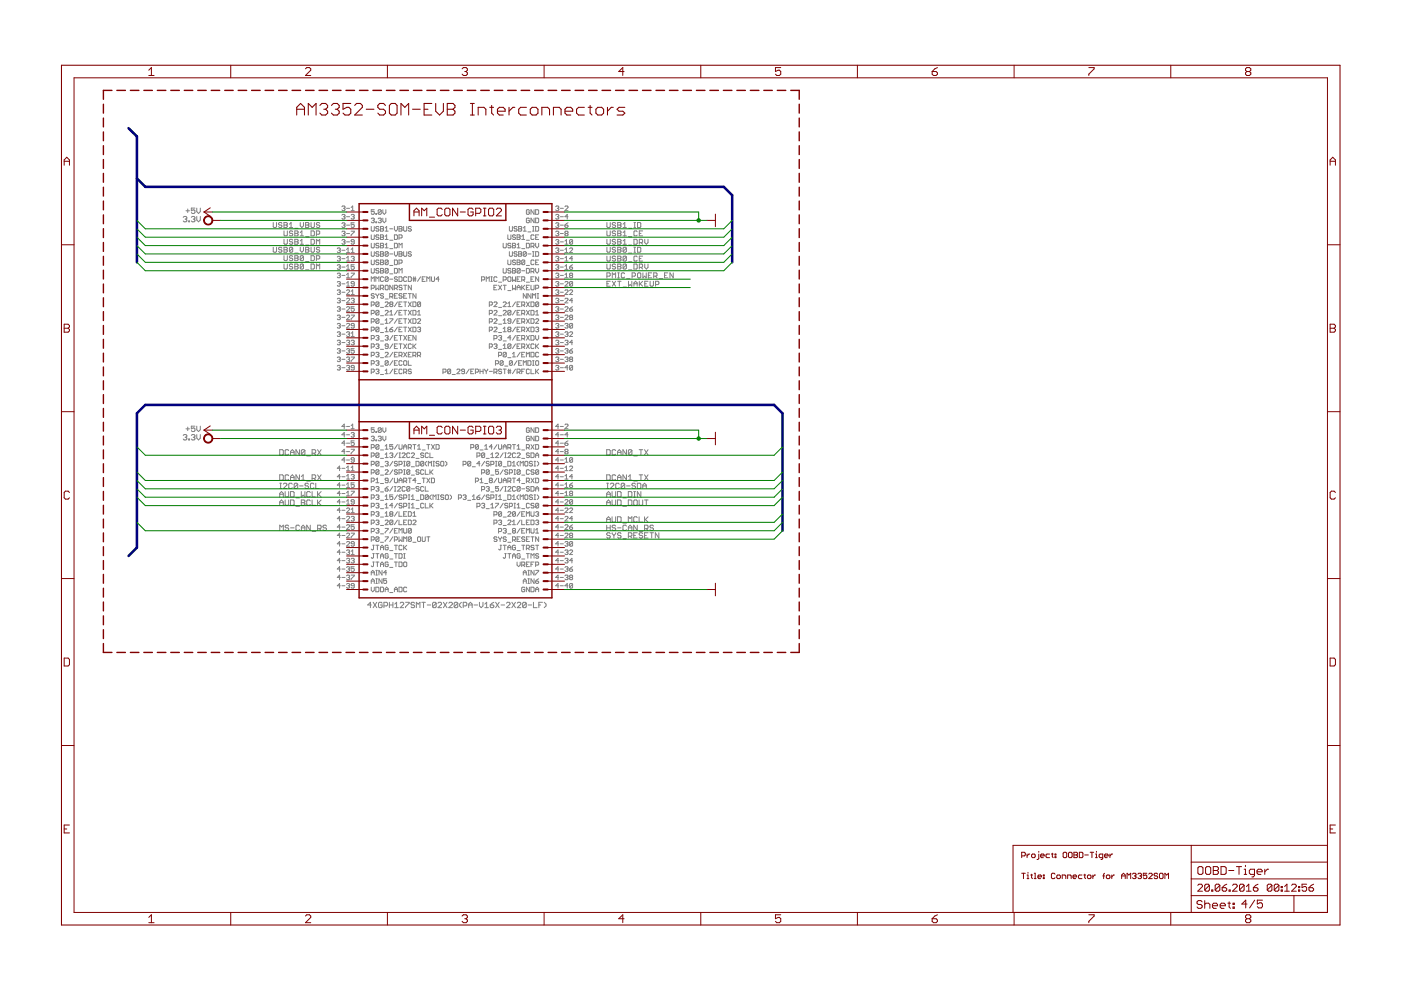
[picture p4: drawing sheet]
<svg xmlns="http://www.w3.org/2000/svg" width="420mm" height="297mm" viewBox="0 0 420 297" stroke-linecap="round" stroke-linejoin="round" font-family="sans-serif">
<g fill="none" stroke="#808080" stroke-width=".3">
<path d="M54.9 65.2l.3-.3h.6l.2 .3-.2 .5M55.5 65.7h.3M55.8 65.7l.2 .3-.2 .5h-.6l-.3-.3M55.8 63.2h1M56.3 62.6v1.1M56.6 66.2h.3v.3h-.3zM57.4 65.2l.3-.3h.5l.3 .3-.3 .5M57.9 65.7h.3M58.2 65.7l.3 .3-.3 .5h-.5l-.3-.3M58.5 62.4h-1.1v.8l.5-.3 .6 .3v.5l-.3 .3h-.5l-.3-.3M59 62.4v1l.5 .6 .6-.6v-1M59 64.9v1.1l.5 .5 .6-.5v-1.1"/>
<path d="M81.9 66.7v1.2l.3 .3h.5l.2-.3v-1.2M81.9 74.1v1.3l.3 .2h.5l.2-.2v-1.3M84.5 67l-.2-.3h-.5l-.3 .3 .3 .5h.5l.2 .2-.2 .5h-.5l-.3-.3M84.5 74.4l-.2-.3h-.5l-.3 .3 .3 .5h.5l.2 .2-.2 .5h-.5l-.3-.2M85.2 66.7h.7l.3 .3-.3 .5 .3 .4-.3 .3h-.7zM85.2 76.6v1.3l.2 .2h.5l.3-.2v-1.3M85.2 74.1h.7l.3 .3-.3 .5 .3 .5-.3 .2h-.7zM85.2 79.1v1.3l.2 .2h.5l.3-.2v-1.3M85.2 67.5h.7M85.2 69.2v1.3l.2 .2 .8-.2v-1.3M85.2 71.7v1.3l.2 .2 .8-.2v-1.3M85.2 74.9h.7"/>
<path d="M86.8 68.2h1M86.8 67.2l.5-.5v1.5M87.8 69.5l-.3-.3h-.5l-.2 .5 .2 .3h.5l.3 .5-.3 .2h-.5l-.2-.2M87.8 76.9l-.3-.3h-.5l-.2 .3 .2 .5h.5l.3 .2-.3 .5h-.5l-.2-.2M87.8 79.4l-.3-.3h-.5l-.2 .3 .2 .5h.5l.3 .2-.3 .5h-.5l-.2-.2M87.8 72l-.3-.3h-.5l-.2 .5 .2 .3h.5l.3 .5-.3 .2h-.5l-.2-.2M87.8 74.4l-.3-.3h-.5l-.2 .3v1M87.8 74.4v1l-.3 .2h-.5l-.2-.2M87.8 74.4l-1 1M88.4 79.1h.8l.2 .3-.2 .5 .2 .5-.2 .2h-.8zM88.4 69.2h.8l.2 .3-.2 .5 .2 .5-.2 .2h-.8zM88.4 71.7h.8l.2 .3-.2 .5 .2 .5-.2 .2h-.8z"/>
<path d="M88.4 72.5h.8M88.4 70h.8M88.4 76.6h.8l.2 .3-.2 .5 .2 .5-.2 .2h-.8zM88.4 77.4h.8M88.4 79.9h.8M88.4 75.9h1M88.4 68.4h1M90 74.1v1l.5 .5 .5-.5v-1M90 70.7h1M90 69.7l.5-.5v1.5M90 72.2l.5-.5v1.5M90 73.2h1"/>
<path d="M90 66.7v1l.5 .5 .5-.5v-1M91 76.9v1l-.2 .2h-.5l-.3-.2M91 76.9l-.2-.3h-.5l-.3 .3v1M91 79.4l-.2-.3h-.5l-.3 .3v1M91 79.4v1l-.2 .2h-.5l-.3-.2M91 76.9l-1 1M91 79.4l-1 1M91.7 66.7h.7l.2 .3-.2 .5 .2 .4-.2 .3h-.7zM91.7 74.1h.7l.2 .3-.2 .5 .2 .5-.2 .2h-.7zM91.7 67.5h.7M91.7 71h.9M91.7 73.5h.9"/>
<path d="M91.7 78.4h.9M91.7 74.9h.7M93.3 79.1h.7l.3 .3v1l-.3 .2h-.7zM93.3 69.2h.7l.3 .3v1l-.3 .2h-.7zM93.3 71.7h.7l.3 .3v1l-.3 .2h-.7zM93.3 66.7v1.2l.2 .3h.5l.3-.3v-1.2M93.3 74.1v1.3l.2 .2h.5l.3-.2v-1.3M93.3 76.6h.7l.3 .3v1l-.3 .2h-.7zM94.9 70.2h.7l.3-.2v-.5l-.3-.3h-.7v1.5M94.9 73.2v-1.5l.5 .5 .5-.5v1.5M94.9 77.6h.7l.3-.2v-.5l-.3-.3h-.7v1.5M95.9 67l-.3-.3h-.5l-.2 .3 .2 .5 .8 .2-.3 .5h-.5l-.2-.3"/>
<path d="M95.9 74.4l-.3-.3h-.5l-.2 .3 .2 .5h.5l.3 .2-.3 .5h-.5l-.2-.2M101.2 74.5l.2-.2h.4l.3 .2-.3 .5M101.2 77.1l.2-.3h.4l.3 .3-.3 .4M101.2 79.6l.2-.2h.4l.3 .2-.3 .5M101.6 75h.2M101.6 77.5h.2M101.8 75l.3 .2-.3 .5h-.4l-.2-.2M101.8 77.5l.3 .3-.3 .4h-.4l-.2-.2M102.5 64.5l.7-.2 .3 .2-.3 .5M102.5 62l.7-.3 .3 .3-.3 .4M102.5 67l.7-.2 .3 .2-.3 .5M102.5 69.5l.7-.2 .3 .2-.3 .5"/>
<path d="M102.5 72.1l.7-.3 .3 .3-.3 .4M102.5 75h1M102.5 77.5h1M103 65h.2M103 62.4h.2M103 67.5h.2M103 70h.2M103 72.5h.2M103.2 65l.3 .2-.3 .5-.7-.3M103.2 62.4l.3 .3-.3 .4-.7-.2M103.2 67.5l.3 .2-.3 .5-.7-.3M103.2 70l.3 .2-.3 .5-.7-.3"/>
<path d="M103.2 72.5l.3 .2-.3 .5-.7-.2M103.9 74.8l.5-.5v1.4M103.9 65h.9M103.9 62.4h.9M103.9 77.3l.5-.5v1.4M103.9 79.8l.5-.4v1.3M103.9 75.7h.9M103.9 78.2h.9M103.9 67.5h.9M103.9 70h.9M103.9 72.5h.9M105.3 64.5l.7-.2 .2 .2-.2 .5"/>
<path d="M105.3 69.3h.9l-.9 1.4M105.3 77.1l.7-.3 .2 .3-.2 .4M105.3 63.1h.9M105.3 62.2l.5-.5v1.4M105.3 74.8l.5-.5v1.4M105.3 75.7h.9M105.8 65h.2M105.8 77.5h.2M106 65l.2 .2-.2 .5-.7-.3M106 77.5l.2 .3-.2 .4-.7-.2M106.2 66.8h-.9v.7l.7-.3 .2 .7-.2 .3-.7-.3M106.2 72.5h-.7l-.2-.2 .2-.5 .7 .3v.9l-.2 .2-.7-.2"/>
<path d="M106.2 79.4h-.9v.7l.5-.3 .4 .3-.2 .6-.7-.2M111.3 75.4v1.2l.3 .2 .6-.2v-1.2M111.3 65.6l.7-.2 .2 .2-.2 .5M111.3 67.9v1.1l.3 .3 .6-.3v-1.1M111.3 70.4v1.2l.3 .2 .6-.2v-1.2M111.3 72.9v1.2l.3 .2 .6-.2v-1.2M111.3 77.9v1.2l.3 .2 .6-.2v-1.2M111.8 66.1h.2M112 66.1l.2 .2-.2 .5-.7-.3M112.2 62.9h-.9v.6l.5-.2 .4 .2-.2 .7-.7-.2M112.7 66.5h.2v.3h-.2zM112.7 64h.2v.2h-.2z"/>
<path d="M113.4 65.6l.7-.2 .2 .2-.2 .5M113.6 68.1l-.2-.2-.7 .2 .2 .5 .7 .2-.2 .5-.7-.3M113.6 70.6l-.7-.2-.2 .5 .7 .2 .2 .5-.2 .2-.7-.2M113.6 73.2l-.7-.3-.2 .5 .7 .2 .2 .5-.2 .2-.7-.2M113.6 75.7l-.7-.3-.2 .5 .7 .2 .2 .5-.2 .2-.7-.2M113.6 78.2l-.7-.3-.2 .5 .7 .2 .2 .5-.2 .2-.7-.2M113.9 66.1h.2M114.1 66.1l.2 .2-.2 .5-.7-.3M114.1 67.9h.7l.2 .2-.2 .5 .2 .4-.2 .3h-.7zM114.1 70.4h.7l.2 .2-.2 .5 .2 .5-.2 .2h-.7zM114.1 72.9h.7l.2 .3-.2 .4 .2 .5-.2 .2h-.7zM114.1 75.4h.7l.2 .3-.2 .4 .2 .5-.2 .2h-.7z"/>
<path d="M114.1 77.9h.7l.2 .3-.2 .4 .2 .5-.2 .2h-.7zM114.1 76.1h.7M114.1 78.6h.7M114.1 68.6h.7M114.1 71.1h.7M114.1 73.6h.7M114.3 63.1v.9l-.2 .2-.7-.2M114.3 63.1l-.7-.2-.2 .2v.9M114.3 63.1l-.9 .9M114.8 62.9v.9l.5 .4 .4-.4v-.9M114.8 65.4v.9l.5 .5 .4-.5v-.9M115.5 68.3l.5-.4v1.4"/>
<path d="M115.5 70.9l.5-.5v1.4M115.5 73.4l.5-.5v1.4M115.5 74.3h.9M115.5 69.3h.9M115.5 71.8h.9M116.4 75.7l-.7-.3-.2 .3v.9M116.4 78.2l-.7-.3-.2 .3v.9M116.4 75.7v.9l-.2 .2h-.5l-.2-.2M116.4 78.2v.9l-.2 .2h-.5l-.2-.2M116.4 75.7l-.9 .9M116.4 78.2l-.9 .9M116.9 76.1h.9"/>
<path d="M116.9 79.6h.9M116.9 68.6h.9M116.9 72h.9M116.9 74.5h.9M118.3 67.9v.9l.4 .5 .5-.5v-.9M118.3 70.4h.7l.2 .2v1l-.2 .2h-.7zM118.3 72.9h.7l.2 .3v.9l-.2 .2h-.7zM118.3 75.4v.9l.4 .5 .5-.5v-.9M118.3 77.9h.7l.2 .3v.9l-.2 .2h-.7zM119.7 67.9h.7l.2 .2-.2 .5 .2 .4-.2 .3h-.7zM119.7 71.3h.7l.2-.7-.2-.2h-.7v1.4M119.7 74.3v-1.4l.4 .5 .5-.5v1.4"/>
<path d="M119.7 75.4h.7l.2 .3-.2 .4 .2 .5-.2 .2h-.7zM119.7 78.9h.7l.2-.7-.2-.3h-.7v1.4M119.7 76.1h.7M119.7 68.6h.7M121.1 67.9v1.1l.2 .3 .7-.3v-1.1M121.1 75.4v1.2l.2 .2 .7-.2v-1.2M123.4 68.1l-.3-.2-.7 .2 .3 .5 .7 .2-.3 .5-.7-.3M123.4 75.7l-.7-.3-.3 .5 .7 .2 .3 .5-.3 .2-.7-.2M150.9 72.9v1.2l.2 .2 .7-.2v-1.2M152.3 77.9v1.2l.2 .2 .7-.2v-1.2M152.3 70.4v1.2l.2 .2 .7-.2v-1.2M152.8 67.9v1.1l.2 .3h.5l.2-.3v-1.1"/>
<path d="M152.8 75.4v1.2l.2 .2h.5l.2-.2v-1.2M153.2 73.2l-.7-.3-.2 .5 .7 .2 .2 .5-.2 .2-.7-.2M153.7 72.9h.7l.2 .3-.2 .4 .2 .5-.2 .2h-.7zM153.7 73.6h.7M154.6 70.6l-.2-.2-.7 .2 .2 .5 .7 .2-.2 .5-.7-.2M154.6 78.2l-.2-.3-.7 .3 .2 .4 .7 .3-.2 .4-.7-.2M155.1 68.1l-.7-.2-.2 .4 .2 .3h.4l.3 .4-.3 .3h-.4l-.2-.3M155.1 70.4h.7l.2 .2-.2 .5 .2 .5-.2 .2h-.7zM155.1 75.7l-.7-.3-.2 .5 .2 .2h.4l.3 .5-.3 .2h-.4l-.2-.2M155.1 77.9h.7l.2 .3-.2 .4 .2 .5-.2 .2h-.7zM155.1 73.4l.4-.5v1.4M155.1 74.3h.9"/>
<path d="M155.1 78.6h.7M155.1 71.1h.7M155.5 67.9h.7l.3 .2-.3 .5 .3 .4-.3 .3h-.7zM155.5 75.4h.7l.3 .3-.3 .4 .3 .5-.3 .2h-.7zM155.5 76.1h.7M155.5 68.6h.7M156.5 70.9l.4-.5v1.4M156.5 71.8h.9M156.5 74.5h.9M156.9 68.3l.5-.4v1.4M156.9 69.3h.9M157.4 78.2l-.2-.3-.7 .3v.9"/>
<path d="M157.4 78.2v.9l-.2 .2-.7-.2M157.4 78.2l-.9 .9M157.8 75.7v.9l-.2 .2-.7-.2M157.8 75.7l-.2-.3-.7 .3v.9M157.8 75.7l-.9 .9M157.9 72.9h.6l.3 .3v.9l-.3 .2h-.6zM157.9 79.6h.9M157.9 72h.9M158.3 76.1h.9M158.3 69.5h.9M158.8 65.6l-.3-.2-.6 .2v.9l.2 .3 .7-.3v-.4h-.5M158.8 63.1l-.3-.2h-.4l-.2 .2v.9l.2 .2 .7-.2v-.5h-.5"/>
<path d="M159.2 73.8h.7l.3-.2v-.4l-.3-.3h-.7v1.4M159.7 76.8h.5M159.7 75.4h.5M159.7 73.8l.5 .5M159.7 69.3h.5M159.7 67.9h.5M159.9 67.9v1.4M159.9 75.4v1.4M160.2 62.9v1.3l-1-1.3v1.3M160.2 65.4v1.4l-1-1.4v1.4M160.2 70.6l-.3-.2-.7 .2v1l.3 .2 .7-.2M160.2 78.2l-.3-.3-.7 .3v.9l.3 .2 .7-.2"/>
<path d="M160.6 62.9h.7l.2 .2v.9l-.2 .2h-.7zM160.6 65.4h.7l.2 .2v.9l-.2 .3h-.7zM160.6 67.9h.7l.2 .2v.9l-.2 .3h-.7zM160.6 72.9v.9l.5 .5 .4-.5v-.9M160.6 75.4h.7l.2 .3v.9l-.2 .2h-.7zM160.6 78.6h.5M160.6 71.1h.5M161.5 70.4h-.9v1.4h.9M161.5 77.9h-.9v1.4h.9M166.6 64.5l.7-.2 .3 .2-.3 .5M166.6 79.6l.7-.2 .3 .2-.3 .5M166.6 62l.7-.3 .3 .3-.3 .4"/>
<path d="M166.6 67l.7-.2 .3 .2-.3 .5M166.6 69.5l.7-.2 .3 .2-.3 .5M166.6 72.1l.7-.3 .3 .3-.3 .4M166.6 74.5l.7-.2 .3 .2-.3 .5M166.6 77.1l.7-.3 .3 .3-.3 .4M167.1 65h.2M167.1 62.4h.2M167.1 75h.2M167.1 77.5h.2M167.1 67.5h.2M167.1 70h.2M167.1 72.5h.2"/>
<path d="M167.3 65l.3 .2-.3 .5-.7-.3M167.3 77.5l.3 .3-.3 .4-.7-.2M167.3 62.4l.3 .3-.3 .4-.7-.2M167.3 67.5l.3 .2-.3 .5-.7-.3M167.3 70l.3 .2-.3 .5-.7-.3M167.3 72.5l.3 .2-.3 .5-.7-.2M167.3 75l.3 .2-.3 .5-.7-.2M168 65h1M168 62.4h1M168 75h1M168 77.5h1M168 67.5h1"/>
<path d="M168 70h1M168 72.5h1M169.4 62l.3-.3 .6 .3-.9 1.1h.9M169.4 67.5h.7l.2 .4-.6 .3-.3-.3zM169.4 72.3l.5-.5v1.4M169.4 74.8l.5-.5v1.4M169.4 77.3l.5-.5v1.4M169.4 79.8l.5-.4v1.3M169.4 75.7h.9M169.4 78.2h.9M169.4 73.2h.9M169.7 70l-.3-.2 .3-.5 .6 .2-.2 .5"/>
<path d="M169.7 70l-.3 .2 .3 .5 .6-.3-.2-.4M169.7 70h.4M170.3 65h-.9l.7-.7v1.4M170.3 66.8l-.9 .7M170.8 74.5l.2-.2h.5l.2 .2-.9 1.2h.9M171.7 72.1v.9l-.2 .2-.7-.2M171.7 72.1l-.2-.3h-.5l-.2 .3v.9M171.7 77.5h-.9l.7-.7v1.4M171.7 79.4l-.9 .7M171.7 72.1l-.9 .9M182 74.1v1.3l.2 .2h.6l.2-.2v-1.3M182 79.1v1.3l.2 .2h.6l.2-.2v-1.3"/>
<path d="M182 69.2v1.3l.2 .2 .8-.2v-1.3M182 71.7v1.3l.2 .2 .8-.2v-1.3M182 66.7v1.2l.2 .3h.6l.2-.3v-1.2M182 76.8v1.2l.2 .3h.6l.2-.3v-1.2M184.6 67l-.2-.3h-.5l-.3 .3 .3 .5 .7 .2-.2 .5h-.5l-.3-.3M184.6 69.5l-.2-.3h-.5l-.3 .3 .3 .5h.5l.2 .2-.2 .5-.8-.2M184.6 77l-.2-.2-.8 .2 .3 .5 .7 .2-.2 .6h-.5l-.3-.3M184.6 72l-.2-.3h-.5l-.3 .3 .3 .5h.5l.2 .2-.2 .5-.8-.2M184.6 74.4l-.2-.3h-.5l-.3 .5 .3 .3h.5l.2 .5-.2 .2h-.5l-.3-.2M184.6 79.4l-.2-.3h-.5l-.3 .3 .3 .5 .7 .2-.2 .5h-.5l-.3-.2M185.3 66.7h.7l.2 .3-.2 .5 .2 .4-.2 .3h-.7zM185.3 79.1h.7l.2 .3-.2 .5 .2 .5-.2 .2h-.7z"/>
<path d="M185.3 76.8h.7l.2 .2-.2 .5 .2 .5-.2 .3h-.7zM185.3 74.1h.7l.2 .3-.2 .5 .2 .5-.2 .2h-.7zM185.3 77.5h.7M185.3 67.5h.7M185.3 71.7h.7l.2 .3-.2 .5 .2 .5-.2 .2h-.7zM185.3 69.2h.7l.2 .3-.2 .5 .2 .5-.2 .2h-.7zM185.3 72.5h.7M185.3 70h.7M185.3 79.9h.7M185.3 74.9h.7M186.9 69.7l.5-.5v1.5M186.9 67.2l.5-.5v1.5"/>
<path d="M186.9 70.7h1M186.9 73.2h1M186.9 72.2l.5-.5v1.5M186.9 68.2h1M187.9 79.4l-.3-.3h-.5l-.2 .3v1M187.9 79.4l-1 1M187.9 74.4l-.3-.3h-.5l-.2 .3v1M187.9 79.4v1l-.3 .2h-.5l-.2-.2M187.9 77l-.3-.2-.7 .2v1M187.9 74.4v1l-.3 .2h-.5l-.2-.2M187.9 77v1l-.3 .3h-.5l-.2-.3M187.9 74.4l-1 1"/>
<path d="M187.9 77l-1 1M188.5 71h1M188.5 73.5h1M188.5 75.9h1M188.5 68.4h1M188.5 78.5h1M190.1 66.7h.5M190.1 71.7h.8l.2 .3v1l-.2 .2h-.8zM190.1 79.1h.8l.2 .3v1l-.2 .2h-.8zM190.1 75.6h.5M190.1 74.1h.5M190.1 68.2h.5"/>
<path d="M190.4 66.7v1.5M190.4 74.1v1.5M191.1 77l-.2-.2h-.5l-.3 .2v1l.3 .3h.5l.2-.3M191.1 69.5l-.2-.3h-.5l-.3 .3v1l.3 .2h.5l.2-.2M191.2 66.7h.7l.3 .3v.9l-.3 .3h-.7zM191.2 74.1h.7l.3 .3v1l-.3 .2h-.7zM191.7 72.7h.8l.2-.2v-.5l-.2-.3h-.8v1.5M191.7 77.5h.5M191.7 70h.5M192.2 72.7l.5 .5M192.7 69.2h-1v1.5h1M192.7 76.8h-1v1.5h1"/>
<path d="M193.4 71.7v1l.4 .5 .5-.5v-1M193.4 79.1v1l.4 .5 .5-.5v-1M91.7 80.9h.9M94.9 80.6v-1.5l.5 .6 .5-.6v1.5M101.2 87.1l.2-.2h.4l.3 .2-.3 .5M101.2 84.6l.6-.2 .3 .2-.3 .5M101.2 82.1l.2-.2h.4l.3 .2-.3 .4M101.2 89.6l.2-.2h.4l.3 .2-.3 .5M101.2 92.2l.2-.3h.4l.3 .3-.3 .4M101.2 94.7l.2-.3h.4l.3 .3-.3 .4M101.2 97.2l.2-.3h.4l.3 .3-.3 .4M101.2 99.7l.2-.2h.4l.3 .2-.3 .5"/>
<path d="M101.6 85.1h.2M101.6 82.5h.2M101.6 87.6h.2M101.6 97.6h.2M101.6 95.1h.2M101.6 92.6h.2M101.6 90.1h.2M101.6 80.1h.2M101.8 85.1l.3 .2-.3 .5h-.4l-.2-.3M101.8 80.1l.3 .2-.3 .4h-.4l-.2-.2M101.8 82.5l.3 .3-.3 .4h-.4l-.2-.2M101.8 87.6l.3 .2-.3 .5h-.4l-.2-.2"/>
<path d="M101.8 90.1l.3 .2-.3 .5-.6-.2M101.8 92.6l.3 .2-.3 .5h-.4l-.2-.2M101.8 95.1l.3 .3-.3 .4h-.4l-.2-.2M101.8 97.6l.3 .3-.3 .4h-.4l-.2-.2M102.5 85.1h1M102.5 82.5h1M102.5 87.6h1M102.5 97.6h1M102.5 95.1h1M102.5 92.6h1M102.5 90.1h1M102.5 80.1h1"/>
<path d="M103.9 87.1l.3-.2h.4l.2 .2-.9 1.2h.9M103.9 89.6l.3-.2h.4l.2 .2-.9 1.2h.9M103.9 92.2l.3-.3h.4l.2 .3-.9 1.1h.9M103.9 94.7l.3-.3h.4l.2 .3-.9 1.1h.9M103.9 97.2l.3-.3h.4l.2 .3-.9 1.1h.9M103.9 99.7l.7-.2 .2 .2-.2 .5M103.9 85.8h.9M103.9 83.2h.9M103.9 82.3l.5-.4v1.3M103.9 84.8l.5-.4v1.4M103.9 80.7h.9M105.3 81.9h.9l-.9 1.3"/>
<path d="M105.3 89.6l.7-.2 .2 .2-.2 .5M105.3 94.4h.9l-.9 1.4M105.3 87.4l.5-.5v1.4M105.3 99.9l.5-.4v1.4M105.3 88.3h.9M105.8 90.1h.2M106 90.1l.2 .2-.2 .5-.7-.2M106.2 85.1h-.7l-.2-.3 .2-.4 .7 .2v.9l-.2 .3-.7-.3M106.2 91.9h-.9v.7l.7-.2 .2 .7-.2 .2-.7-.2M106.2 97.6h-.7l-.2-.2 .2-.5 .7 .3v.9l-.2 .2-.7-.2M111.3 80.5v1.1l.3 .3 .6-.3v-1.1M111.3 84.3v-1.3l.5 .4 .4-.4v1.3"/>
<path d="M111.3 86.4h.7l.2-.7-.2-.2h-.7v1.4M111.3 91.4h.7l.2-.2-.2-.7h-.7v1.4M111.3 94h.7l.2-.3-.2-.7h-.7v1.4M111.3 96.5h.7l.2-.3-.2-.7h-.7v1.4M111.3 99h.7l.2-.7-.2-.2h-.7v1.3M112.2 88.2l-.2-.2-.7 .2 .3 .5 .6 .2-.2 .5-.7-.2M112.7 84.3v-1.3l.5 .4 .4-.4v1.3M112.7 85.5v1.4l.5-.5 .4 .5v-1.4M112.7 88l.5 .7M113.2 88.7v.7M113.6 80.7l-.2-.2-.7 .2 .2 .5 .7 .2-.2 .5-.7-.3M113.6 90.7l-.2-.2-.7 .2v1"/>
<path d="M113.6 93.3l-.7-.3-.2 .3v.9M113.6 95.8l-.7-.3-.2 .3v.9M113.6 98.3l-.7-.2-.2 .2v.9M113.6 88l-.4 .7M113.6 90.7v1l-.2 .2-.7-.2M113.6 93.3v.9l-.2 .2-.7-.2M113.6 95.8v.9l-.2 .2-.7-.2M113.6 98.3v.9l-.2 .2-.7-.2M113.6 98.3l-.9 .9M113.6 95.8l-.9 .9M113.6 93.3l-.9 .9M113.6 90.7l-.9 1"/>
<path d="M114.1 80.5h.7l.2 .2-.2 .5 .2 .4-.2 .3h-.7zM114.1 86.4h.7l.2-.2-.2-.7h-.7v1.4M114.1 99.7h.9M114.1 97.2h.9M114.1 94.6h.9M114.1 92.1h.9M114.1 81.2h.7M114.6 86.4l.4 .5M115 88.2l-.2-.2-.7 .2 .2 .5h.5l.2 .2-.2 .5-.7-.2M115 83.2l-.2-.2-.7 .2v.9l.2 .2 .7-.2M115.5 96l.5-.5v1.4M115.5 98.5l.5-.4v1.3"/>
<path d="M115.5 90.7l.2-.2 .7 .2-.9 1.2h.9M115.5 93.3l.2-.3 .7 .3-.9 1.1h.9M115.5 99.4h.9M115.5 96.9h.9M115.5 89.6h.9M115.7 85.5l.7 .2v.9l-.2 .3h-.5l-.2-.3v-.9zM116.4 80.7l-.7-.2-.2 .2v.9M116.4 83.2l-.7-.2-.2 .2v.9M116.4 80.7v.9l-.2 .3h-.5l-.2-.3M116.4 83.2v.9l-.2 .2-.7-.2M116.4 83.2l-.9 .9M116.4 80.7l-.9 .9"/>
<path d="M116.9 83.7h.9M116.9 88.9h.7l.2-.7-.2-.2h-.7v1.4M116.9 95.5h.9l-.9 1.4M116.9 98.7h.7l.2 .5-.7 .2zM116.9 93.5l.4-.5v1.4M116.9 94.4h.9M116.9 82.1h.9M117.1 91.2l-.2-.2 .2-.5 .7 .2-.2 .5M117.1 91.2l-.2 .2 .2 .5 .7-.2-.2-.5M117.1 91.2h.5M117.3 88.9l.5 .5M117.8 85.5v1.4l-.9-1.4v1.4"/>
<path d="M117.8 98.1l-.9 .6M118.3 86.4h.7l.2-.7-.2-.2h-.7v1.4M118.3 80.5h.7l.2 .2v.9l-.2 .3h-.7zM118.3 88.7h.4M118.7 86.4l.5 .5M119.2 83.2l-.2-.2-.7 .2v.2l.7 .3 .2 .4-.2 .2-.7-.2M119.2 88h-.9v1.4h.9M119.2 98.1l-.9 1.3M119.2 95.5l-.9 1.4M119.2 93l-.9 1.4M119.2 90.5l-.9 1.4M119.7 81.9v-1.4l.4 .4 .5-.4v1.4"/>
<path d="M119.7 83h.7l.2 .2v.9l-.2 .2h-.7zM119.7 98.7h.4M119.7 96.2h.4M119.7 93.7h.4M119.7 91.2h.4M120.6 85.7l-.7-.2-.2 .5 .7 .2 .2 .4-.2 .3-.7-.3M120.6 88.2l-.2-.2-.7 .2 .2 .5 .7 .2-.2 .5-.7-.2M120.6 90.5h-.9v1.4h.9M120.6 93h-.9v1.4h.9M120.6 95.5h-.9v1.4h.9M120.6 98.1h-.9v1.3h.9M121.1 85.5h.9"/>
<path d="M121.1 98.1h.9M121.1 95.5h.9M121.1 93h.9M121.1 90.5h.9M121.1 88.7h.4M121.5 85.5v1.4M121.5 90.5v1.4M121.5 93v1.4M121.5 95.5v1.4M121.5 98.1v1.3M122 83.2l-.2-.2-.7 .2v.9l.2 .2 .7-.2M122 88h-.9v1.4h.9"/>
<path d="M122.4 83h.7l.3 .2v.9l-.3 .2h-.7zM122.4 88h1M122.4 98.1l1 1.3M122.4 95.5l1 1.4M122.4 93l1 1.4M122.4 90.5l1 1.4M122.9 88v1.4M123.4 85.5v1.4l-1-1.4v1.4M123.4 98.1l-1 1.3M123.4 95.5l-1 1.4M123.4 93l-1 1.4M123.4 90.5l-1 1.4"/>
<path d="M123.8 83.4h1M123.8 83.9h1M123.8 90.5h.7l.3 .2v1l-.3 .2h-.7zM123.8 93h.7l.3 .3v.9l-.3 .2h-.7zM123.8 95.5h.7l.3 .3v.9l-.3 .2h-.7zM123.8 98.1h.7l.3 .2v.9l-.3 .2h-.7zM124.1 83v1.3M124.5 83v1.3M124.8 88v1.4l-1-1.4v1.4M125.2 98.3l.7-.2 .2 .2-.2 .4M125.2 93.5l.5-.5v1.4M125.2 95.8l.3-.3h.4l.2 .3-.9 1.1h.9"/>
<path d="M125.2 94.4h.9M125.7 98.7h.2M125.9 98.7l.2 .3-.2 .4-.7-.2M126.1 83l-.9 1.3M126.1 90.7l-.2-.2-.7 .2v1M126.1 90.7v1l-.2 .2-.7-.2M126.1 90.7l-.9 1M126.6 83.7h.5M127.5 83h-.9v1.3h.9M128 84.3v-1.3l.5 .4 .4-.4v1.3M129.4 83v1.1l.2 .2 .7-.2v-1.1M131.7 83.7h-.9l.7-.7v1.3"/>
<path d="M144.4 83.9h.7l.3-.2-.3-.7h-.7v1.3M145.8 84.3v-1.3l.5 .4 .4-.4v1.3M146.7 91.4h.7l.3-.2-.3-.7h-.7v1.4M146.7 94h.7l.3-.3-.3-.7h-.7v1.4M146.7 96.5h.7l.3-.3-.3-.7h-.7v1.4M146.7 99h.7l.3-.7-.3-.2h-.7v1.3M147.2 83h.5M147.2 84.3h.5M147.4 83v1.3M148.1 86.2h.5M148.1 98.3l.3-.2 .7 .2-1 1.1h1M148.1 95.8l.3-.3 .7 .3-1 1.1h1"/>
<path d="M148.1 90.7l.3-.2 .7 .2-1 1.2h1M148.1 93.3l.3-.3 .7 .3-1 1.1h1M149.1 85.5h-1v1.4h1M149.1 83.2l-.3-.2-.7 .2v.9l.3 .2 .7-.2M149.5 85.5l.9 1.4M149.5 99.7h.9M149.5 97.2h.9M149.5 94.6h.9M149.5 92.1h.9M149.5 84.6h.9M150.4 85.5l-.9 1.4M150.9 90.7l.2-.2 .7 .2-.9 1.2h.9"/>
<path d="M150.9 85.5h.9M150.9 96l.5-.5v1.4M150.9 98.5l.5-.4v1.3M150.9 83.9h.7l.2-.2-.2-.7h-.7v1.3M150.9 80.5v1.1l.2 .3 .7-.3v-1.1M150.9 93.3l.2-.3 .7 .3-.9 1.1h.9M150.9 99.4h.9M150.9 96.9h.9M151.4 85.5v1.4M152.3 87.1h.9M152.3 83.2l.2-.2 .7 .2v.9l-.2 .2-.7-.2zM152.3 91l.5-.5v1.4"/>
<path d="M152.3 91.9h.9M152.5 98.7l-.2 .3 .2 .4 .7-.2-.2-.5M152.5 98.7l-.2-.2 .2-.4 .7 .2-.2 .4M152.5 98.7h.5M153.2 93.3l-.2-.3-.7 .3v.9M153.2 80.7l-.2-.2-.7 .2 .2 .5 .7 .2-.2 .5-.7-.3M153.2 96.2h-.7l-.2-.2 .2-.5 .7 .3v.9l-.2 .2-.7-.2M153.2 93.3v.9l-.2 .2-.7-.2M153.2 93.3l-.9 .9M153.7 80.5h.7l.2 .2-.2 .5 .2 .4-.2 .3h-.7zM153.7 83v1.3l.4-.4 .5 .4v-1.3M153.7 85.5v1.4l.4-.5 .5 .5v-1.4"/>
<path d="M153.7 81.2h.7M154.6 98.1l-.9 1.3M154.6 95.5l-.9 1.4M154.6 93l-.9 1.4M154.6 90.5l-.9 1.4M155.1 86.2h.9M155.1 86.9v-.9l.4-.5 .5 .5v.9M155.1 83.7h.4M155.1 98.7h.4M155.1 96.2h.4M155.1 93.7h.4M155.1 91.2h.4"/>
<path d="M156 80.7l-.7-.2-.2 .2v.9M156 83h-.9v1.3h.9M156 90.5h-.9v1.4h.9M156 93h-.9v1.4h.9M156 95.5h-.9v1.4h.9M156 98.1h-.9v1.3h.9M156 80.7v.9l-.2 .3-.7-.3M156 80.7l-.9 .9M156.5 83.9h.7l.2-.2-.2-.7h-.7v1.3M156.5 85.5v1.4M156.5 91.4h.7l.2-.2-.2-.7h-.7v1.4M156.5 94h.7l.2-.3-.2-.7h-.7v1.4"/>
<path d="M156.5 96.5h.7l.2-.3-.2-.7h-.7v1.4M156.5 99h.7l.2-.3-.2-.6h-.7v1.3M156.5 81.2h.9M156.7 86.2l.7 .7M156.9 99l.5 .4M156.9 96.5l.5 .4M156.9 94l.5 .4M156.9 91.4l.5 .5M156.9 83.9l.5 .4M157.4 85.5l-.9 .9M157.8 88v1.4l-.9-1.4v1.4M157.9 86.2h.4"/>
<path d="M157.9 98.1l.9 1.3M157.9 80.5h.6l.3 .2v.9l-.3 .3h-.6zM157.9 95.5l.9 1.4M157.9 93l.9 1.4M157.9 90.5l.9 1.4M157.9 84.6h.9M158.8 85.5h-.9v1.4h.9M158.8 98.1l-.9 1.3M158.8 95.5l-.9 1.4M158.8 93l-.9 1.4M158.8 90.5l-.9 1.4M159.2 81.4h.7l.3-.7-.3-.2h-.7v1.4"/>
<path d="M159.2 85.5v1.1l.3 .3 .7-.3v-1.1M159.2 88v1.4l-.9-1.4v1.4M159.2 90.5h.7l.3 .2v1l-.3 .2h-.7zM159.2 93h.7l.3 .3v.9l-.3 .2h-.7zM159.2 95.5h.7l.3 .3v.9l-.3 .2h-.7zM159.2 98.1h.7l.3 .2v.9l-.3 .2h-.7zM159.2 83.7h.5M159.7 89.4v-1.4l.5 .5 .4-.5v1.4M159.7 81.4l.5 .5M160.2 83h-1v1.3h1M160.6 80.5v.9l.5 .5 .4-.5v-.9M160.6 86.4h.7l.2-.2-.2-.7h-.7v1.4"/>
<path d="M160.6 95.8l.3-.3 .6 .3-.9 1.1h.9M160.6 98.3l.7-.2 .2 .2-.2 .4M160.6 93.5l.5-.5v1.4M160.6 94.4h.9M161.1 89.4h.4M161.1 88h.4M161.1 98.7h.2M161.3 98.7l.2 .3-.2 .4-.7-.2M161.3 88v1.4M161.5 83v1.3l-.9-1.3v1.3M161.5 90.7v1l-.2 .2-.7-.2M161.5 90.7l-.2-.2-.7 .2v1"/>
<path d="M161.5 90.7l-.9 1M166.6 87.1l.7-.2 .3 .2-.3 .5M166.6 84.6l.7-.2 .3 .2-.3 .5M166.6 82.1l.7-.2 .3 .2-.3 .4M166.6 89.6l.7-.2 .3 .2-.3 .5M166.6 92.2l.7-.3 .3 .3-.3 .4M166.6 94.7l.7-.3 .3 .3-.3 .4M166.6 97.2l.7-.3 .3 .3-.3 .4M166.6 99.7l.7-.2 .3 .2-.3 .5M167.1 85.1h.2M167.1 82.5h.2M167.1 87.6h.2"/>
<path d="M167.1 97.6h.2M167.1 95.1h.2M167.1 92.6h.2M167.1 90.1h.2M167.1 80.1h.2M167.3 80.1l.3 .2-.3 .4-.7-.2M167.3 82.5l.3 .3-.3 .4-.7-.2M167.3 85.1l.3 .2-.3 .5-.7-.3M167.3 87.6l.3 .2-.3 .5-.7-.2M167.3 90.1l.3 .2-.3 .5-.7-.2M167.3 92.6l.3 .2-.3 .5-.7-.2M167.3 95.1l.3 .3-.3 .4-.7-.2"/>
<path d="M167.3 97.6l.3 .3-.3 .4-.7-.2M168 85.1h1M168 82.5h1M168 87.6h1M168 97.6h1M168 95.1h1M168 92.6h1M168 90.1h1M168 80.1h1M169.4 84.6l.3-.2 .6 .2-.9 1.2h.9M169.4 87.1l.3-.2 .6 .2-.9 1.2h.9M169.4 89.6l.3-.2 .6 .2-.9 1.2h.9"/>
<path d="M169.4 92.2l.3-.3 .6 .3-.9 1.1h.9M169.4 94.7l.3-.3 .6 .3-.9 1.1h.9M169.4 97.2l.7-.3 .2 .3-.2 .4M169.4 99.7l.7-.2 .2 .2-.2 .5M169.4 83.2h.9M169.4 82.3l.5-.4v1.3M169.4 80.7h.9M169.9 97.6h.2M170.1 97.6l.2 .3-.2 .4-.7-.2M170.8 80.1h.7l.2 .4-.2 .2h-.5zM170.8 87.1l.2-.2h.5l.2 .2-.9 1.2h.9M170.8 92.6h.7l.2 .5-.2 .2h-.5z"/>
<path d="M170.8 99.7l.2-.2h.5l.2 .2-.9 1.2h.9M171 82.5l-.2-.2 .2-.4h.5l.2 .2-.2 .4M171 82.5l-.2 .3 .2 .4h.5l.2-.2-.2-.5M171 95.1l-.2-.2 .2-.5h.5l.2 .3-.2 .4M171 95.1l-.2 .3 .2 .4h.5l.2-.2-.2-.5M171 82.5h.5M171 95.1h.5M171.7 84.6v.9l-.2 .3-.7-.3M171.7 97.2v.9l-.2 .2-.7-.2M171.7 84.6l-.2-.2-.7 .2v.9M171.7 97.2l-.2-.3-.7 .3v.9M171.7 84.6l-.9 .9"/>
<path d="M171.7 91.9l-.9 .7M171.7 90.1h-.9l.7-.7v1.4M171.7 97.2l-.9 .9M182 82.8h.8l.2-.3v-.5l-.2-.2h-.8v1.5M182 85h.5M183 84.3h-1v1.5h1M183.6 83.3v-1.5l.5 .5 .5-.5v1.5M183.6 84.3l1 1.5M184.6 84.3l-1 1.5M185.3 84.3h.9M185.3 81.8h.4M185.3 83.3h.4"/>
<path d="M185.5 81.8v1.5M185.7 84.3v1.5M186.9 86h1M187.3 82l-.2-.2h-.5l-.3 .2v1l.3 .3 .7-.3M188 83.5h.9M188.5 80.9h1M188.5 84.3v1.5l.5-.5 .5 .5v-1.5M189.6 82.8h.7l.3-.3v-.5l-.3-.2h-.7v1.5M190.1 85.8v-1l.5-.5 .5 .5v1M190.1 85h1M191.4 81.8h.5l.3 .2v1l-.3 .3h-.5l-.2-.3v-1zM191.7 80.1h.8l.2-.2v-.5l-.2-.3h-.8v1.5"/>
<path d="M191.7 84.3v1.5M192 85l.7 .8M192.2 80.1l.5 .5M192.7 84.3l-1 1M192.8 81.8v1.5l.5-.5 .5 .5v-1.5M193.4 85h.4M194.3 84.3h-.9v1.5h.9M194.4 82.5h.5M195 84.3v1.2l.2 .3h.5l.3-.3v-1.2M195.4 81.8h-1v1.5h1M196 82.8h.8l.2-.3v-.5l-.2-.2h-.8v1.5M196.6 82.8l.4 .5"/>
<path d="M196.6 85.3h.7l.3-.3v-.4l-.3-.3h-.7v1.5M197.7 83.5h1M199.3 82.5h.5M200.3 81.8h-1v1.5h1M201.9 81.8v1.5l-1-1.5v1.5M101.2 102.2l.2-.2h.4l.3 .2-.3 .5M101.2 104.7l.2-.2h.4l.3 .2-.3 .5M101.2 107.2l.6-.2 .3 .2-.3 .5M101.2 109.7l.2-.2h.4l.3 .2-.3 .5M101.6 107.7h.2M101.6 105.2h.2M101.6 110.2h.2"/>
<path d="M101.6 100.2h.2M101.6 102.7h.2M101.8 100.2l.3 .2-.3 .5h-.4l-.2-.3M101.8 102.7l.3 .2-.3 .5-.6-.3M101.8 105.2l.3 .2-.3 .5h-.4l-.2-.3M101.8 107.7l.3 .2-.3 .5h-.4l-.2-.2M101.8 110.2l.3 .2-.3 .5h-.4l-.2-.2M102.5 107.7h1M102.5 105.2h1M102.5 110.2h1M102.5 100.2h1M102.5 102.7h1"/>
<path d="M103.9 102.2l.7-.2 .2 .2-.2 .5M103.9 104.7l.7-.2 .2 .2-.2 .5M103.9 107.2l.7-.2 .2 .2-.2 .5M103.9 109.7l.7-.2 .2 .2-.2 .5M104.4 107.7h.2M104.4 105.2h.2M104.4 110.2h.2M104.4 100.2h.2M104.4 102.7h.2M104.6 110.2l.2 .2-.2 .5-.7-.2M104.6 100.2l.2 .2-.2 .5-.7-.3M104.6 102.7l.2 .2-.2 .5-.7-.3"/>
<path d="M104.6 105.2l.2 .2-.2 .5-.7-.3M104.6 107.7l.2 .2-.2 .5-.7-.2M105.3 102.2l.7-.2 .2 .2-.2 .5M105.3 107h.9l-.9 1.4M105.3 100.9h.9M105.8 102.7h.2M106 102.7l.2 .2-.2 .5-.7-.3M106.2 104.5h-.9v.7l.5-.2 .4 .2-.2 .7-.7-.3M106.2 110.2h-.7l-.2-.2 .2-.5 .7 .2v1l-.2 .2-.7-.2M111.3 101.5h.7l.2-.2-.2-.7h-.7v1.4M111.3 104h.7l.2-.2-.2-.7h-.7v1.4M111.3 106.5h.7l.2-.2-.2-.7h-.7v1.4"/>
<path d="M111.3 109h.7l.2-.2v-.4l-.2-.3h-.7v1.4M111.3 111.5h.7l.2-.6-.2-.3h-.7v1.4M112.7 100.8l.7-.2 .2 .2-.2 .5M112.7 103.3l.7-.2 .2 .2-.2 .5M112.7 105.8l.7-.2 .2 .2-.2 .5M112.7 108.4l.7-.3 .2 .3-.2 .4M112.7 110.9l.7-.3 .2 .3-.2 .4M113.2 108.8h.2M113.2 106.3h.2M113.2 111.3h.2M113.2 101.3h.2M113.2 103.8h.2"/>
<path d="M113.4 101.3l.2 .2-.2 .5-.7-.3M113.4 103.8l.2 .2-.2 .5-.7-.3M113.4 106.3l.2 .2-.2 .5-.7-.2M113.4 108.8l.2 .2-.2 .5-.7-.2M113.4 111.3l.2 .2-.2 .5-.7-.2M114.1 109.7h.9M114.1 107.2h.9M114.1 112.2h.9M114.1 102.2h.9M114.1 104.7h.9M115.5 111.1l.5-.5v1.4M115.5 100.8l.2-.2h.5l.2 .2-.2 .5"/>
<path d="M115.5 105.8l.2-.2 .7 .2-.9 1.2h.9M115.5 112h.9M116 101.3h.2M116.2 101.3l.2 .2-.2 .5h-.5l-.2-.3M116.4 103.8h-.7l-.2-.3 .2-.4 .7 .2v.9l-.2 .3h-.5l-.2-.3M116.4 108.4l-.7-.3-.2 .3v.9M116.4 108.4v.9l-.2 .2h-.5l-.2-.2M116.4 108.4l-.9 .9M117.8 108.1l-.9 1.4M117.8 110.6l-.9 1.4M117.8 105.6l-.9 1.4M117.8 100.6l-.9 1.4"/>
<path d="M117.8 103.1l-.9 1.4M118.3 108.8h.4M118.3 106.3h.4M118.3 111.3h.4M118.3 101.3h.4M118.3 103.8h.4M119.2 100.6h-.9v1.4h.9M119.2 103.1h-.9v1.4h.9M119.2 105.6h-.9v1.4h.9M119.2 108.1h-.9v1.4h.9M119.2 110.6h-.9v1.4h.9M119.7 106.5h.7l.2-.7-.2-.2h-.7v1.4"/>
<path d="M119.7 100.6h.9M119.7 103.1h.9M120.1 106.5l.5 .5M120.1 100.6v1.4M120.1 103.1v1.4M120.6 110.9l-.2-.3-.7 .3v.9l.2 .2 .7-.2M120.6 108.4l-.2-.3-.7 .3v.9l.2 .2 .7-.2M121.1 111.5h.7l.2-.6-.2-.3h-.7v1.4M121.1 105.6l.9 1.4M121.1 100.6l.9 1.4M121.1 103.1l.9 1.4M121.3 108.1l.7 .3v.9l-.2 .2-.7-.2v-.9z"/>
<path d="M121.5 111.5l.5 .5M122 105.6l-.9 1.4M122 100.6l-.9 1.4M122 103.1l-.9 1.4M122.4 108.1v1.4h1M122.4 106.3h.5M122.4 101.3h.5M123.4 110.9l-.3-.3-.7 .3 .3 .4 .7 .2-.3 .5-.7-.2M123.4 100.6h-1v1.4h1M123.4 103.3l-.3-.2-.7 .2v.9l.3 .3 .7-.3M123.4 105.6h-1v1.4h1M123.8 106.5h.7l.3-.2-.3-.7h-.7v1.4"/>
<path d="M123.8 103.1v1.4M124.1 103.8l.7 .7M124.3 106.5l.5 .5M124.8 100.6v1.4l-1-1.4v1.4M124.8 103.1l-1 .9M125.2 106.5h.7l.2-.2-.2-.7h-.7v1.4M125.7 106.5l.4 .5M132.8 111.5h.7l.3-.6-.3-.3h-.7v1.4M135.1 110.9l-.2-.3-.7 .3v.9M135.1 110.9v.9l-.2 .2-.7-.2M135.1 110.9l-.9 .9M135.6 112.2h.9"/>
<path d="M137 110.9l.2-.3 .7 .3-.9 1.1h.9M139.3 111.3h-.7l-.2-.2 .2-.5 .7 .3v.9l-.2 .2-.7-.2M140.7 110.6l-.9 1.4M141.2 111.3h.4M142.1 110.6h-.9v1.4h.9M142.6 111.5h.7l.2-.6-.2-.3h-.7v1.4M144 110.6v1.4M144 111.3h.9M144.9 110.6v1.4M145.4 110.6l.4 .7M145.8 111.3v.7M146.3 110.6l-.5 .7"/>
<path d="M146.7 104h.7l.3-.2-.3-.7h-.7v1.4M146.7 111.3h1M148.1 101.5h.7l.3-.7-.3-.2h-.7v1.4M148.1 111.5h.7l.3-.6-.3-.3h-.7v1.4M148.1 103.3l.7-.2 .3 .2-.3 .5M148.6 109h.7l.2-.2v-.4l-.2-.3h-.7v1.4M148.6 111.5l.5 .5M148.6 103.8h.2M148.8 103.8l.3 .2-.3 .5-.7-.3M149.5 106.5h.7l.2-.2-.2-.7h-.7v1.4M149.5 100.8l.7-.2 .2 .2-.2 .5M149.5 104.7h.9"/>
<path d="M150 101.3h.2M150.2 101.3l.2 .2-.2 .5-.7-.3M150.4 110.9l-.2-.3-.7 .3 .3 .4 .6 .2-.2 .5-.7-.2M150.9 103.5l.5-.4v1.4M150.9 108.4l-.7-.3-.2 .3v.9M150.9 108.4v.9l-.2 .2-.7-.2M150.9 108.4l-.9 .9M150.9 104.5h.9M150.9 110.6h.9M150.9 102.2h.9M151.4 110.6v1.4M151.4 109.7h.9"/>
<path d="M151.8 105.8l-.2-.2-.7 .2v1M151.8 105.8v1l-.2 .2-.7-.2M151.8 105.8l-.9 1M152.3 107.2h.9M152.3 111.5h.9M152.3 111.1h.9M152.5 110.6v1.4M153 110.6v1.4M153.2 103.3l-.2-.2-.7 .2v.9M153.2 103.3v.9l-.2 .3-.7-.3M153.2 103.3l-.9 .9M153.2 101.3h-.9l.7-.7v1.4"/>
<path d="M153.7 108.4v.9l-.2 .2-.7-.2M153.7 108.4l-.2-.3h-.5l-.2 .3v.9M153.7 108.4l-.9 .9M153.7 107h.9M153.7 106.1l.4-.5v1.4M154.6 110.6l-.9 1.4M154.6 100.6l-.9 1.4M154.6 103.1l-.9 1.4M155.1 111.5h.7l.2-.6-.2-.3h-.7v1.4M155.1 108.1l-.9 1.4M155.1 101.3h.4M155.1 103.8h.4"/>
<path d="M155.5 108.8h.5M155.5 111.5l.5 .5M156 100.6h-.9v1.4h.9M156 103.1h-.9v1.4h.9M156 105.6l-.9 1.4M156.5 101.5h.7l.2-.2-.2-.7h-.7v1.4M156.5 104h.7l.2-.2-.2-.7h-.7v1.4M156.5 108.1h-1v1.4h1M156.5 106.3h.4M156.5 111.3h.4M156.9 109.5v-1.4l.5 .5 .4-.5v1.4M156.9 101.5l.5 .5"/>
<path d="M156.9 104l.5 .5M157.4 105.6h-.9v1.4h.9M157.4 110.6h-.9v1.4M157.9 107v-1.4l.4 .5 .5-.5v1.4M157.9 100.6l.9 1.4M157.9 103.1l.9 1.4M158.3 108.1h.7l.2 .3v.9l-.2 .2h-.7zM158.8 110.9l-.3-.3h-.4l-.2 .3v.9l.2 .2 .7-.2M158.8 100.6l-.9 1.4M158.8 103.1l-.9 1.4M159.2 100.6h.7l.3 .2v.9l-.3 .3h-.7zM159.2 105.6h.7l.3 .2v1l-.3 .2h-.7z"/>
<path d="M159.2 110.6v1.4h1M159.7 108.1h.5M159.7 109.5h.5M159.9 108.1v1.4M160.2 103.3l-.3-.2-.7 .2v.9l.3 .3 .7-.3M160.6 100.6v.9l.5 .5 .4-.5v-.9M160.6 108.4l.3-.3 .6 .3v.9l-.2 .2-.7-.2zM160.6 103.1v1.4M160.6 110.6v1.4M160.9 111.3l.6 .7M160.9 103.8l.6 .7M161.5 105.8l-.2-.2-.7 .2v1l.3 .2 .6-.2"/>
<path d="M161.5 110.6l-.9 .9M161.5 103.1l-.9 .9M166.6 102.2l.7-.2 .3 .2-.3 .5M166.6 104.7l.7-.2 .3 .2-.3 .5M166.6 107.2l.7-.2 .3 .2-.3 .5M166.6 109.7l.7-.2 .3 .2-.3 .5M167.1 107.7h.2M167.1 105.2h.2M167.1 110.2h.2M167.1 100.2h.2M167.1 102.7h.2M167.3 100.2l.3 .2-.3 .5-.7-.3"/>
<path d="M167.3 102.7l.3 .2-.3 .5-.7-.3M167.3 105.2l.3 .2-.3 .5-.7-.3M167.3 107.7l.3 .2-.3 .5-.7-.2M167.3 110.2l.3 .2-.3 .5-.7-.2M168 107.7h1M168 105.2h1M168 110.2h1M168 100.2h1M168 102.7h1M169.4 102.2l.7-.2 .2 .2-.2 .5M169.4 104.7l.7-.2 .2 .2-.2 .5M169.4 107.2l.7-.2 .2 .2-.2 .5"/>
<path d="M169.9 107.7h.2M169.9 105.2h.2M169.9 100.2h.2M169.9 102.7h.2M170.1 100.2l.2 .2-.2 .5-.7-.3M170.1 102.7l.2 .2-.2 .5-.7-.3M170.1 105.2l.2 .2-.2 .5-.7-.3M170.1 107.7l.2 .2-.2 .5-.7-.2M170.3 110.2h-.9l.7-.7v1.4M170.8 105.2h.7l.2 .4-.2 .3h-.5zM171 107.7l-.2-.2 .2-.5 .7 .2-.2 .5M171 107.7l-.2 .2 .2 .5h.5l.2-.2-.2-.5"/>
<path d="M171 107.7h.5M171.7 109.7v1l-.2 .2-.7-.2M171.7 109.7l-.2-.2-.7 .2v1M171.7 104.5l-.9 .7M171.7 109.7l-.9 1M171.7 102.7h-.9l.7-.7v1.4M54.9 130.5l.3-.2h.6l.2 .2-.2 .6M55.5 131.1h.3M55.8 131.1l.2 .2-.2 .6h-.6l-.3-.3M55.8 128.5h1M56.3 128v1.1M56.6 131.6h.3v.3h-.3z"/>
<path d="M57.4 130.5l.3-.2h.5l.3 .2-.3 .6M57.9 131.1h.3M58.2 131.1l.3 .2-.3 .6h-.5l-.3-.3M58.5 127.7h-1.1v.8l.5-.2 .6 .2v.6l-.3 .2h-.5l-.3-.2M59 127.7v1.1l.5 .5 .6-.5v-1.1M59 130.3v1l.5 .6 .6-.6v-1M83.9 134.8h.8l.3 .2v1.1l-.3 .3h-.8zM86.6 135l-.3-.2h-.5l-.3 .2v1.1l.3 .3h.5l.3-.3M87.1 136.4v-1.1l.6-.5 .5 .5v1.1M87.1 135.6h1.1M89.8 134.8v1.6l-1-1.6v1.6M91.4 135v1.1l-.2 .3h-.6l-.2-.3"/>
<path d="M91.4 135l-.2-.2h-.6l-.2 .2v1.1M91.4 135l-1 1.1M92 136.7h1.1M93.6 135.8h.8l.3-.2v-.6l-.3-.2h-.8v1.6M94.1 135.8l.6 .6M95.2 134.8l1.1 1.6M96.3 134.8l-1.1 1.6M103.5 127.8h-1l.7-.7v1.4M103.5 130.3h-1l.7-.7v1.4M103.5 132.8h-1l.7-.7v1.4M103.5 135.4h-1l.7-.7v1.4M103.5 137.9h-1l.7-.7v1.4"/>
<path d="M103.9 130.3h.9M103.9 127.8h.9M103.9 137.9h.9M103.9 135.4h.9M103.9 132.8h.9M105.3 129.9l.7-.3 .2 .3-.2 .4M105.3 134.7h.9l-.9 1.4M105.3 127.6l.5-.5v1.4M105.3 128.5h.9M105.8 130.3h.2M106 130.3l.2 .3-.2 .4-.7-.2M106.2 132.1h-.9v.7l.5-.2 .4 .2-.2 .7-.7-.2"/>
<path d="M106.2 137.9h-.7l-.2-.3 .2-.4 .7 .2v.9l-.2 .3-.7-.3M111.3 131l.7-.3 .2 .3-.2 .4M111.3 134.2h.7l.2-.3-.2-.6h-.7v1.3M111.3 136.7h.7l.2-.2-.2-.7h-.7v1.4M111.3 139.2h.7l.2-.2-.2-.7h-.7v1.4M111.8 131.4h.2M112 131.4l.2 .3-.2 .4-.7-.2M112.2 128.2h-.9v.7l.5-.2 .4 .2v.5l-.2 .2-.7-.2M112.7 131.9h.2v.2h-.2zM112.7 129.4h.2v.2h-.2zM113.4 131l.7-.3 .2 .3-.2 .4M113.6 133.5l-.7-.2-.2 .2v.9"/>
<path d="M113.6 136l-.2-.2-.7 .2v.9M113.6 138.5l-.2-.2-.7 .2v.9M113.6 136v.9l-.2 .3-.7-.3M113.6 133.5v.9l-.2 .2-.7-.2M113.6 138.5v.9l-.2 .3-.7-.3M113.6 138.5l-.9 .9M113.6 136l-.9 .9M113.6 133.5l-.9 .9M113.9 131.4h.2M114.1 131.4l.2 .3-.2 .4-.7-.2M114.1 139.9h.9M114.1 137.4h.9"/>
<path d="M114.1 134.9h.9M114.3 128.5v.9l-.2 .2-.7-.2M114.3 128.5l-.2-.3-.7 .3v.9M114.3 128.5l-.9 .9M114.8 128.2v1l.5 .4 .4-.4v-1M114.8 130.7v1l.5 .4 .4-.4v-1M115.5 133.7l.5-.4v1.3M115.5 136.2l.5-.4v1.4M115.5 138.5l.2-.2h.5l.2 .2-.2 .5M115.5 137.2h.9M115.5 134.6h.9M116 139h.2"/>
<path d="M116.2 139l.2 .2-.2 .5h-.5l-.2-.3M116.9 136l.7-.2 .2 .2-.2 .5M117.3 136.5h.3M117.6 136.5l.2 .2-.2 .5-.7-.3M117.8 133.3h-.9v.6l.7-.2 .2 .7-.2 .2-.7-.2M117.8 138.3l-.9 1.4M119.2 138.5l-.2-.2-.7 .2v.2l.7 .3 .2 .4-.2 .3-.7-.3M119.2 135.8l-.9 1.4M119.2 133.3l-.9 1.3M119.7 133.3v1.1l.2 .2 .7-.2v-1.1M119.7 139.2h.7l.2-.7-.2-.2h-.7v1.4M119.7 135.8h.4"/>
<path d="M119.7 137.2h.4M119.9 135.8v1.4M120.6 136l.2-.2 .7 .2-.9 1.2h.9M121.1 134.6v-.9l.4-.4 .5 .4v.9M121.1 138.3h.4M121.1 139.7h.4M121.1 133.9h.9M121.3 138.3v1.4M122.4 134.2h.7l.3-.3-.3-.6h-.7v1.3M122.9 138.5v.9l-.2 .3-.7-.3M122.9 136l-.2-.2-.7 .2v.9l.2 .3 .7-.3M122.9 138.5l-.2-.2-.7 .2v.9"/>
<path d="M122.9 138.5l-.9 .9M122.9 134.2l.5 .4M123.4 136l.2-.2 .7 .2-.9 1.2h.9M123.4 139.9h.9M123.8 133.3h1M124.3 133.3v1.3M124.8 138.3h.7l.2 .2v.9l-.2 .3h-.7zM124.8 137.4h.9M125.2 133.7l.5-.4v1.3M125.2 134.6h.9M126.6 134.9h.9M127.1 136l-.3-.2-.6 .2v.2l.6 .3 .3 .4-.3 .3-.6-.3"/>
<path d="M127.1 138.5v.9l-.3 .3-.6-.3M127.1 138.5l-.3-.2-.6 .2v.9M127.1 138.5l-.9 .9M128 138.3l-.5 .4v.5l.5 .5M128 133.3h.9M128.5 139.7v-1.4l.4 .4 .5-.4v1.4M128.5 136l-.3-.2-.7 .2v.9l.3 .3 .7-.3M128.5 133.3v1.3M128.9 135.8v1.4h1M129.4 133.3l.9 1.3M129.9 138.3h.4M129.9 139.7h.4"/>
<path d="M130.1 138.3v1.4M130.3 133.3l-.9 1.3M130.8 133.3h.7l.2 .2v.9l-.2 .2h-.7zM131.7 138.5l-.2-.2-.7 .2 .2 .5 .7 .2-.2 .5-.7-.3M132.2 138.5l.2-.2 .7 .2v.9l-.2 .3-.7-.3zM133.6 138.3l.4 .4v.5l-.4 .5M138.9 139.2h.7l.2-.2-.2-.7h-.7v1.4M141.2 138.5l-.3-.2-.6 .2v.9M141.2 138.5v.9l-.3 .3-.6-.3M141.2 134.2h.7l.2-.7-.2-.2h-.7v1.3M141.2 138.5l-.9 .9M141.6 139.9h1"/>
<path d="M143 136.7h.7l.3-.7-.3-.2h-.7v1.4M143.5 133.5l-.7-.2-.2 .2v.9M143.5 133.5v.9l-.2 .2-.7-.2M143.5 133.5l-.9 .9M144 139h-1l.7-.7v1.4M144 134.9h.9M145.4 138.3l-1 1.4M145.4 133.7l.4-.4v1.3M145.4 136v.9l-.3 .3-.7-.3M145.4 136l-.3-.2-.7 .2v.9M145.4 136l-1 .9M145.4 134.6h.9"/>
<path d="M145.8 137.4h.9M146.7 138.5l-.2-.2-.7 .2 .2 .5 .7 .2-.2 .5-.7-.3M147.2 139.2h.7l.2-.7-.2-.2h-.7v1.4M147.2 137.2h.9M147.2 136.2l.5-.4v1.4M147.7 133.9h-1l.7-.6v1.3M148.6 136l.2-.2 .7 .2-.9 1.2h.9M148.6 138.3h.5M148.6 139.7h.5M148.8 138.3v1.4M149.1 133.3l-1 1.3M149.5 133.3v1.1l.3 .2 .6-.2v-1.1"/>
<path d="M150.4 138.5l-.2-.2-.7 .2v.9M150.4 138.5v.9l-.2 .3-.7-.3M150.4 138.5l-.9 .9M150.9 134.6v-.9l.5-.4 .4 .4v.9M150.9 139.9h.9M150.9 135.8l-.9 1.4M150.9 133.9h.9M151.4 135.8h.4M151.4 137.2h.4M151.6 135.8v1.4M152.3 134.2h.7l.2-.7-.2-.2h-.7v1.3M152.3 138.3h.7l.2 .2v.9l-.2 .3h-.7z"/>
<path d="M152.3 136l.2-.2 .7 .2-.9 1.2h.9M152.8 134.2l.4 .4M153.7 138.7l.4-.4v1.4M153.7 139.7h.9M153.7 133.3h.9M154.1 133.3v1.3M154.6 136l-.2-.2-.7 .2v.9l.2 .3 .7-.3M155.1 136l.2-.2 .7 .2-.9 1.2h.9M155.1 133.7l.4-.4v1.3M155.1 134.6h.9M155.5 138.3l-.4 .4v.5l.4 .5M156 139.7v-1.4l.5 .4 .4-.4v1.4"/>
<path d="M156.5 137.4h.9M156.5 134.9h.9M157.6 138.3l.7 .2v.9l-.2 .3-.7-.3v-.9zM157.9 134.2h.6l.3-.7-.3-.2h-.6v1.3M158.3 134.2l.5 .4M158.8 131l-.3-.3h-.4l-.2 .3v.9l.2 .2 .7-.2v-.5h-.5M158.8 128.5l-.3-.3h-.4l-.2 .3v.9l.2 .2 .7-.2v-.5h-.5M158.8 136l-.7-.2-.2 .4 .2 .3h.4l.3 .4-.3 .3h-.4l-.2-.3M159.2 135.8h.7l.3 .2v.9l-.3 .3h-.7zM159.2 133.3l1 1.3M159.7 138.5l-.7-.2-.2 .4 .7 .3 .2 .4-.2 .3-.7-.3M160.2 128.2v1.4l-1-1.4v1.4"/>
<path d="M160.2 130.7v1.4l-1-1.4v1.4M160.2 138.3h.4M160.2 139.7h.4M160.2 133.3l-1 1.3M160.4 138.3v1.4M160.6 128.2h.7l.2 .3v.9l-.2 .2h-.7zM160.6 130.7h.7l.2 .3v.9l-.2 .2h-.7zM160.6 133.3h.7l.2 .2v.9l-.2 .2h-.7zM160.6 137.2v-1l.5-.4 .4 .4v1M160.6 136.5h.9M161.1 138.3l.4 .4v.5l-.4 .5M167.6 130.3h-1l.7-.7v1.4"/>
<path d="M167.6 127.8h-1l.7-.7v1.4M167.6 132.8h-1l.7-.7v1.4M167.6 135.4h-1l.7-.7v1.4M167.6 137.9h-1l.7-.7v1.4M168 130.3h1M168 127.8h1M168 137.9h1M168 135.4h1M168 132.8h1M169.4 132.8h.7l.2 .5-.6 .2zM169.4 127.4l.3-.3 .6 .3-.9 1.1h.9M169.4 138.6h.9"/>
<path d="M169.4 137.6l.5-.4v1.4M169.7 135.4l-.3-.3 .3-.4 .6 .2-.2 .5M169.7 135.4l-.3 .2 .3 .5 .6-.3-.2-.4M169.7 135.4h.4M170.3 130.3h-.9l.7-.7v1.4M170.3 132.1l-.9 .7M170.8 139.9l.2-.2h.5l.2 .2-.9 1.2h.9M171.7 137.4v.9l-.2 .3-.7-.3M171.7 137.4l-.2-.2-.7 .2v.9M171.7 137.4l-.9 .9M181.9 134.8h.9l.2 .3v1l-.2 .3h-.9zM184.6 135.1l-.2-.3h-.6l-.2 .3v1l.2 .3h.6l.2-.3"/>
<path d="M185.2 136.4v-1.1l.5-.5 .5 .5v1.1M185.2 135.6h1M187.9 134.8v1.6l-1.1-1.6v1.6M189.5 135.1l-.3-.3h-.5l-.3 .3v1M189.5 135.1v1l-.3 .3h-.5l-.3-.3M189.5 135.1l-1.1 1M190.1 136.7h1M191.7 134.8h1M192.2 134.8v1.6M193.3 134.8l1.1 1.6M194.4 134.8l-1.1 1.6M83.9 142.3h.8l.3 .3v1.1l-.3 .2h-.8z"/>
<path d="M83.9 149v-1.1l.5-.6 .6 .6v1.1M83.9 151.5v-1.1l.5-.5 .6 .5v1.1M83.9 150.7h1.1M83.9 148.1h1.1M83.9 159v-1.6l.5 .5 .6-.5v1.6M83.9 146.4h.5M83.9 144.8h.5M84.2 144.8v1.6M85 145.1l.2-.3h.6l.2 .3v.3l-1 1h1M85.5 149.9v1.3l.3 .3h.5l.3-.3v-1.3M85.5 147.3v1.4l.3 .3h.5l.3-.3v-1.4M86.6 157.7l-.3-.3h-.5l-.3 .3 .3 .5h.5l.3 .3-.3 .5h-.5l-.3-.3"/>
<path d="M86.6 142.6l-.3-.3h-.5l-.3 .3v1.1l.3 .2h.5l.3-.2M87.1 147.3h.8l.3 .3v1.1l-.3 .3h-.8zM87.1 143.9v-1l.6-.6 .5 .6v1M87.1 149.9h.8l.3 .2v1.1l-.3 .3h-.8zM87.1 143.1h1.1M87.1 158.2h1.1M87.7 145.1l-.3-.3h-.5l-.3 .3v1.1l.3 .2h.5l.3-.2M88.8 151.7h1M88.8 149.2h1M89.3 145.1l-1.1 1.1M89.3 145.1v1.1l-.3 .2h-.5l-.3-.2M89.3 145.1l-.3-.3h-.5l-.3 .3v1.1"/>
<path d="M89.8 157.7l-.2-.3h-.6l-.2 .3v1l.2 .3h.6l.2-.3M89.8 142.3v1.6l-1-1.6v1.6M89.8 145.6h1.1M90.4 147.3v1.7l.5-.6 .5 .6v-1.7M90.4 143.9h1M90.4 142.9l.5-.6v1.6M90.4 149.9h.8l.2 .2-.2 .6 .2 .5-.2 .3h-.8zM90.4 150.7h.8M90.4 159v-1.1l.5-.5 .5 .5v1.1M90.4 158.2h1M92 144.2h1.1M92.5 145.1l-.3-.3h-.5l-.2 .6 .2 .2h.5l.3 .6-.3 .2h-.5l-.2-.2"/>
<path d="M93 157.4v1.6l-1-1.6v1.6M93.1 147.6l-.3-.3h-.5l-.3 .3v1.1l.3 .3h.5l.3-.3M93.1 150.1l-.3-.2h-.5l-.3 .2v1.1l.3 .3h.5l.3-.3M93.6 143.4h.8l.3-.3v-.5l-.3-.3h-.8v1.6M93.6 147.3v1.7h1.1M93.6 149.9v1.6h1.1M93.6 159.3h1.1M94.1 145.1l-.2-.3h-.6l-.2 .3v1.1l.2 .2h.6l.2-.2M94.1 143.4l.6 .5M94.7 144.8v1.6h1.1M95.2 142.3l1.1 1.6M95.2 147.3v1.7"/>
<path d="M95.2 149.9v1.6M95.2 158.5h.8l.3-.3v-.5l-.3-.3h-.8v1.6M95.5 150.7l.8 .8M95.5 148.1l.8 .9M95.8 158.5l.5 .5M96.3 149.9l-1.1 1M96.3 142.3l-1.1 1.6M96.3 147.3l-1.1 1.1M97.9 157.7l-.2-.3h-.6l-.2 .5 .2 .3h.6l.2 .5-.2 .3h-.6l-.2-.3M102.1 142.9h-.9l.6-.7v1.4M102.1 140.4h-.9l.6-.7v1.4M102.1 145.4h-.9l.6-.7v1.4"/>
<path d="M102.1 147.9h-.9l.6-.7v1.4M102.1 150.5h-.9l.6-.7v1.3M102.1 153h-.9l.6-.7v1.3M102.1 155.5h-.9l.6-.7v1.4M102.1 158h-.9l.6-.7v1.4M102.5 140.4h1M102.5 153h1M102.5 142.9h1M102.5 145.4h1M102.5 158h1M102.5 150.5h1M102.5 147.9h1"/>
<path d="M102.5 155.5h1M103.9 140.2l.5-.5v1.4M103.9 152.5l.3-.2h.4l.2 .2-.9 1.1h.9M103.9 155l.3-.2h.4l.2 .2-.9 1.2h.9M103.9 157.5l.3-.2h.4l.2 .2-.9 1.2h.9M103.9 142.7l.5-.5v1.4M103.9 145.2l.5-.5v1.4M103.9 147.7l.5-.5v1.4M103.9 150.2l.5-.4v1.3M103.9 141.1h.9M103.9 143.6h.9M103.9 146.1h.9"/>
<path d="M103.9 151.1h.9M103.9 148.6h.9M105.3 142.4l.7-.2 .2 .2-.2 .5M105.3 147.2h.9l-.9 1.4M105.3 155l.7-.2 .2 .2-.2 .5M105.3 159.8h.9l-.9 1.4M105.3 140.2l.5-.5v1.4M105.3 152.7l.5-.4v1.3M105.3 141.1h.9M105.3 153.6h.9M105.8 142.9h.2M105.8 155.5h.2"/>
<path d="M106 142.9l.2 .2-.2 .5-.7-.2M106 155.5l.2 .2-.2 .5-.7-.3M106.2 144.7h-.9v.7l.5-.2 .4 .2-.2 .7-.7-.2M106.2 150.5h-.7l-.2-.3 .2-.4 .7 .2v.9l-.2 .2-.7-.2M106.2 157.3h-.9v.7l.5-.2 .4 .2-.2 .7-.7-.2M111.3 156.8h.7l.2-.7-.2-.2h-.7v1.4M111.3 141.7h.7l.2-.2-.2-.7h-.7v1.4M111.3 144.2h.7l.2-.6-.2-.3h-.7v1.4M111.3 146.7h.7l.2-.7-.2-.2h-.7v1.4M111.3 149.3h.7l.2-.3-.2-.7h-.7v1.4M111.3 151.8h.7l.2-.2-.2-.7h-.7v1.4M111.3 154.3h.7l.2-.2-.2-.7h-.7v1.3"/>
<path d="M111.3 159.3h.7l.2-.2-.2-.7h-.7v1.4M112.7 148.6l.7-.3 .2 .3-.2 .4M112.7 146l.7-.2 .2 .2-.2 .5M112.7 151.1l.7-.2 .2 .2-.2 .5M112.7 153.6l.7-.2 .2 .2-.2 .5M112.7 156.1l.7-.2 .2 .2-.2 .5M112.7 158.6l.7-.2 .2 .2-.2 .5M112.7 143.8l.5-.5v1.4M112.7 144.7h.9M113.2 154.1h.2M113.2 146.5h.2M113.2 159.1h.2"/>
<path d="M113.2 151.6h.2M113.2 149h.2M113.2 156.6h.2M113.4 146.5l.2 .2-.2 .5-.7-.2M113.4 149l.2 .3-.2 .4-.7-.2M113.4 151.6l.2 .2-.2 .5-.7-.3M113.4 154.1l.2 .2-.2 .4-.7-.2M113.4 156.6l.2 .2-.2 .5-.7-.3M113.4 159.1l.2 .2-.2 .5-.7-.2M113.6 141l-.2-.2-.7 .2v1M113.6 141v1l-.2 .2-.7-.2M113.6 141l-.9 1"/>
<path d="M114.1 142.4h.9M114.1 155h.9M114.1 144.9h.9M114.1 147.4h.9M114.1 152.5h.9M114.1 150h.9M114.1 157.5h.9M115.5 148.8l.5-.5v1.4M115.5 151.3l.5-.4v1.4M115.5 153.8l.5-.4v1.3M115.5 146.5h.7l.2 .5-.7 .2zM115.5 158.4h.9l-.9 1.4"/>
<path d="M115.5 141l.2-.2 .7 .2-.9 1.2h.9M115.5 156.1l.2-.2 .7 .2-.9 1.2h.9M115.5 154.7h.9M115.5 152.3h.9M115.5 149.7h.9M116.4 144h-.7l-.2-.2 .2-.5 .7 .3v.9l-.2 .2h-.5l-.2-.2M116.4 145.8l-.9 .7M117.1 154.1l-.2-.3 .2-.4 .7 .2-.2 .5M117.1 154.1l-.2 .2 .2 .4 .7-.2-.2-.4M117.1 154.1h.5M117.8 151.6h-.9l.7-.7v1.4M117.8 140.8l-.9 1.4"/>
<path d="M117.8 148.3h-.9v.7l.4-.2 .5 .2-.2 .7-.7-.2M117.8 156.1v.9l-.2 .3-.7-.3M117.8 156.1l-.7-.2-.2 .2v.9M117.8 143.3l-.9 1.4M117.8 145.8l-.9 1.4M117.8 158.4l-.9 1.4M117.8 156.1l-.9 .9M118.3 143.3v1.2l.2 .2 .7-.2v-1.2M118.3 145.8h.4M118.3 147.2h.4M118.3 159.1h.4M118.5 145.8v1.4"/>
<path d="M119.2 141l-.2-.2-.7 .2v.3l.7 .2 .2 .5-.2 .2-.7-.2M119.2 158.4h-.9v1.4h.9M119.2 150.9l-.9 1.4M119.2 148.3l-.9 1.4M119.2 153.4l-.9 1.3M119.2 155.9l-.9 1.4M119.2 146l.2-.2 .7 .2-.9 1.2h.9M119.7 141.7h.7l.2-.7-.2-.2h-.7v1.4M119.7 144.7v-.9l.4-.5 .5 .5v.9M119.7 153.4v1.3h.9M119.7 155.9v1.4h.9M119.7 159.8v-1.4l.4 .5 .5-.5v1.4"/>
<path d="M119.7 144h.9M120.6 148.6l-.7-.3-.2 .5 .7 .2 .2 .5-.2 .2-.7-.2M120.6 151.1l-.2-.2-.7 .2 .2 .5 .7 .2-.2 .5-.7-.3M121.1 144.2h.7l.2-.6-.2-.3h-.7v1.4M121.1 149.3h.7l.2-.3-.2-.7h-.7v1.4M121.1 151.8h.7l.2-.2-.2-.7h-.7v1.4M121.1 158.4v1.2l.2 .2 .7-.2v-1.2M121.1 140.8h.4M121.1 142.2h.4M121.1 154.1h.4M121.1 156.6h.4M121.3 140.8v1.4"/>
<path d="M121.5 146l-.2-.2-.7 .2v1l.2 .2 .7-.2M121.5 144.2l.5 .5M122 153.4h-.9v1.3h.9M122 155.9h-.9v1.4h.9M122.4 153.4h.7l.3 .2v.9l-.3 .2h-.7zM122.4 155.9h.7l.3 .2v.9l-.3 .3h-.7zM122.4 152.3h.5M122.4 143.3h1M122.4 150.9h.5M122.4 149.7h.5M122.4 148.3h.5M122.7 148.3v1.4"/>
<path d="M122.7 150.9v1.4M122.9 141l-.2-.2-.7 .2v1M122.9 146l-.2-.2-.7 .2v1M122.9 141v1l-.2 .2-.7-.2M122.9 143.3v1.4M122.9 146v1l-.2 .2-.7-.2M122.9 141l-.9 1M122.9 146l-.9 1M123.4 151.3l.4-.4v1.4M123.4 158.6l-.3-.2-.7 .2v1M123.4 158.6v1l-.3 .2-.7-.2M123.4 142.4h.9"/>
<path d="M123.4 148.8l.4-.5v1.4M123.4 152.3h.9M123.4 146.5h.9M123.4 158.6l-1 1M123.4 149.7h.9M123.8 153.8l.5-.4v1.3M123.8 156.1l.3-.2 .7 .2-1 1.2h1M123.8 154.7h1M124.8 144h-1l.7-.7v1.4M124.8 152.5h.9M124.8 150h.9M125.2 144.9h.9"/>
<path d="M125.7 141l-.2-.2-.7 .2 .2 .5 .7 .2-.2 .5-.7-.2M125.7 146l-.2-.2-.7 .2 .2 .5 .7 .2-.2 .5-.7-.2M126.2 148.3h.6l.3 .3v.9l-.3 .2h-.6zM126.6 143.3h.9M127.1 151.1l-.3-.2-.6 .2v.9l.2 .3 .7-.3M127.1 141l-.3-.2-.6 .2v1l.2 .2 .7-.2M127.1 146l-.3-.2-.6 .2v1l.2 .2 .7-.2M127.1 143.3v1.4M127.5 140.8v1.4h1M127.5 145.8v1.4h1M127.5 150.9v1.4h1M128 143.3l.9 1.4"/>
<path d="M128.5 148.6l-.7-.3-.3 .3v.9M128.5 148.6v.9l-.3 .2-.7-.2M128.5 148.6l-1 .9M128.9 140.8v1.4M128.9 150.9v1.4M128.9 143.3l-.9 1.4M129.2 141.5l.7 .7M129.2 151.6l.7 .7M129.4 143.3h.7l.2 .3v.9l-.2 .2h-.7zM129.4 148.3l-.5 .5v.5l.5 .4M129.9 149.7v-1.4l.4 .5 .5-.5v1.4M129.9 140.8l-1 .9"/>
<path d="M129.9 150.9l-1 .9M131.2 149.7h.5M131.2 148.3h.5M131.5 148.3v1.4M133.1 148.6l-.7-.3-.2 .5 .7 .2 .2 .5-.2 .2-.7-.2M133.6 148.6l.2-.3 .7 .3v.9l-.3 .2-.6-.2zM134.9 148.3l.5 .5v.5l-.5 .4M137.5 149.3h.7l.2-.7-.2-.3h-.7v1.4M138.9 148.6l.7-.3 .2 .3-.2 .4M139.3 149h.3M139.6 149l.2 .3-.2 .4-.7-.2M140.3 150h.9"/>
<path d="M141.6 148.8l.5-.5v1.4M141.6 149.7h1M142.6 144.2h.7l.2-.6-.2-.3h-.7v1.4M143 149h.7l.3 .5-.7 .2zM143 151.8h.7l.3-.7-.3-.2h-.7v1.4M144 143.8l.4-.5v1.4M144 144.7h.9M144 148.3l-1 .7M144.4 141.7h.7l.3-.2-.3-.7h-.7v1.4M144.4 146.7h.7l.3-.7-.3-.2h-.7v1.4M144.4 151.1l.7-.2 .3 .2-.3 .5M144.9 151.6h.2"/>
<path d="M145.1 151.6l.3 .2-.3 .5-.7-.3M145.4 144.9h.9M145.4 148.3l-1 1.4M145.8 146l.7-.2 .2 .2-.2 .5M145.8 152.5h.9M146.3 146.5h.2M146.5 146.5l.2 .2-.2 .5-.7-.2M146.7 148.6l-.2-.3-.7 .3 .2 .4 .7 .3-.2 .4-.7-.2M146.7 141l-.2-.2-.7 .2v1M146.7 141v1l-.2 .2-.7-.2M146.7 141l-.9 1M147 144l-.3 .2 .3 .5 .7-.2-.3-.5"/>
<path d="M147 144l-.3-.2 .3-.5 .7 .3-.3 .4M147 144h.4M147.2 149.3h.7l.2-.7-.2-.3h-.7v1.4M147.2 142.4h.9M147.2 151.3l.5-.4v1.4M147.2 152.3h.9M147.2 147.4h.9M148.1 154.3h.7l.3-.7-.3-.2h-.7v1.3M148.1 156.8h.7l.3-.7-.3-.2h-.7v1.4M148.6 150.9h.9l-.9 1.4M148.6 149.7h.5M148.6 148.3h.5"/>
<path d="M148.8 148.3v1.4M149.1 143.3l-1 1.4M149.5 145.8h-.9v.7l.5-.2 .4 .2-.2 .7-.7-.2M149.5 140.8h-.9v.7l.5-.2 .4 .2v.5l-.2 .2-.7-.2M149.5 143.3v1.2l.3 .2 .6-.2v-1.2M149.5 159.3h.7l.2-.2-.2-.7h-.7v1.4M149.5 148.8l.5-.5v1.4M149.5 156.1l.7-.2 .2 .2-.2 .5M149.5 149.7h.9M150 156.6h.2M150.2 156.6l.2 .2-.2 .5-.7-.3M150.4 153.6l-.2-.2-.7 .2v.9"/>
<path d="M150.4 153.6v.9l-.2 .2-.7-.2M150.4 153.6l-.9 .9M150.9 158.6l.7-.2 .2 .2-.2 .5M150.9 144.7v-.9l.5-.5 .4 .5v.9M150.9 140.8l-.9 1.4M150.9 155h.9M150.9 144h.9M150.9 145.8l-.9 1.4M150.9 150h.9M150.9 150.9l-.9 1.4M150.9 157.5h.9M151.4 145.8h.4"/>
<path d="M151.4 147.2h.4M151.4 159.1h.2M151.6 145.8v1.4M151.6 159.1l.2 .2-.2 .5-.7-.2M152.3 141l-.2-.2-.7 .2 .2 .5 .7 .2-.2 .5-.7-.2M152.3 151.1l-.2-.2-.7 .2 .2 .5 .7 .2-.2 .5-.7-.3M152.3 144.2h.7l.2-.6-.2-.3h-.7v1.4M152.3 148.3h.7l.2 .3v.9l-.2 .2h-.7zM152.3 146l.2-.2 .7 .2-.9 1.2h.9M152.3 153.6l.2-.2 .7 .2-.9 1.1h.9M152.3 156.1l.2-.2 .7 .2-.9 1.2h.9M152.8 141.7h.7l.2-.2-.2-.7h-.7v1.4"/>
<path d="M152.8 151.8h.7l.2-.2-.2-.7h-.7v1.4M152.8 144.2l.4 .5M153.7 148.8l.4-.5v1.4M153.7 156.4l.4-.5v1.4M153.7 143.3h.9M153.7 157.3h.9M153.7 149.7h.9M153.9 159.1l-.2-.2 .2-.5 .7 .2-.2 .5M153.9 159.1l-.2 .2 .2 .5 .7-.2-.2-.5M153.9 159.1h.5M154.1 143.3v1.4M154.2 140.8h.4"/>
<path d="M154.2 142.2h.4M154.2 152.3h.4M154.2 150.9h.4M154.4 140.8v1.4M154.4 150.9v1.4M154.6 146l-.2-.2-.7 .2v1l.2 .2 .7-.2M154.6 153.6l-.7-.2-.2 .2v.9M154.6 153.6v.9l-.2 .2-.7-.2M154.6 153.6l-.9 .9M155.1 151.3l.4-.4v1.4M155.1 152.3h.9M155.5 148.3l-.4 .5v.5l.4 .4"/>
<path d="M156 149.7v-1.4l.5 .5 .4-.5v1.4M156 141l-.2-.2-.7 .2v1M156 146l-.2-.2-.7 .2v1M156 141v1l-.2 .2-.7-.2M156 146v1l-.2 .2-.7-.2M156 141l-.9 1M156 153.4l-.9 1.3M156 144h-.9l.7-.7v1.4M156 146l-.9 1M156 158.4l-.9 1.4M156 155.9l-.9 1.4M156.5 155.9v1.4h.9"/>
<path d="M156.5 142.4h.9M156.5 154.1h.4M156.5 144.9h.9M156.5 146.5h.9M156.5 159.1h.4M156.5 152.5h.9M157.4 153.4h-.9v1.3h.9M157.4 158.4h-.9v1.4h.9M157.6 148.3l.7 .3v.9l-.2 .2-.7-.2v-.9zM157.9 144.2h.6l.3-.6-.3-.3h-.6v1.4M157.9 154.7v-1.3l.4 .4 .5-.4v1.3M157.9 159.8v-1.4l.4 .5 .5-.5v1.4"/>
<path d="M157.9 156.6h.4M158.3 144.2l.5 .5M158.8 141l-.3-.2h-.4l-.2 .2v1l.2 .2 .7-.2M158.8 146l-.3-.2-.6 .2 .2 .5 .7 .2-.3 .5h-.4l-.2-.2M158.8 151.1l-.3-.2h-.4l-.2 .2v.9l.2 .3 .7-.3M158.8 155.9h-.9v1.4h.9M159.2 145.8h.7l.3 .2v1l-.3 .2h-.7zM159.2 153.4v1.1l.3 .2 .7-.2v-1.1M159.2 155.9h.7l.3 .2v.9l-.3 .3h-.7zM159.2 158.4v1.2l.3 .2 .7-.2v-1.2M159.2 143.3l1 1.4M159.7 148.6l-.7-.3-.2 .5 .7 .2 .2 .5-.2 .2-.7-.2"/>
<path d="M160.2 141l-.7-.2-.3 .5 .7 .2 .3 .5-.3 .2-.7-.2M160.2 151.1l-.7-.2-.3 .4 .7 .3 .3 .4-.3 .3-.7-.3M160.2 143.3l-1 1.4M160.2 149.7h.4M160.2 148.3h.4M160.4 148.3v1.4M160.6 143.3h.7l.2 .3v.9l-.2 .2h-.7zM160.6 147.2v-.9l.5-.5 .4 .5v.9M160.6 153.6l.7-.2 .2 .2-.2 .5M160.6 156.1l.7-.2 .2 .2-.2 .5M160.6 158.9l.5-.5v1.4M160.6 159.8h.9"/>
<path d="M160.6 146.5h.9M161.1 148.3l.4 .5v.5l-.4 .4M161.1 154.1h.2M161.1 156.6h.2M161.3 154.1l.2 .2-.2 .4-.7-.2M161.3 156.6l.2 .2-.2 .5-.7-.3M161.5 151.1v.9l-.2 .3-.7-.3M161.5 141v1l-.2 .2-.7-.2M161.5 141l-.2-.2-.7 .2v1M161.5 151.1l-.2-.2-.7 .2v.9M161.5 141l-.9 1M161.5 151.1l-.9 .9"/>
<path d="M167.6 140.4h-1l.7-.7v1.4M167.6 142.9h-1l.7-.7v1.4M167.6 145.4h-1l.7-.7v1.4M167.6 147.9h-1l.7-.7v1.4M167.6 150.5h-1l.7-.7v1.3M167.6 153h-1l.7-.7v1.3M167.6 155.5h-1l.7-.7v1.4M167.6 158h-1l.7-.7v1.4M168 140.4h1M168 153h1M168 142.9h1M168 145.4h1"/>
<path d="M168 158h1M168 150.5h1M168 147.9h1M168 155.5h1M169.4 150l.3-.2 .6 .2-.9 1.1h.9M169.4 152.5l.3-.2 .6 .2-.9 1.1h.9M169.4 155l.3-.2 .6 .2-.9 1.2h.9M169.4 157.5l.3-.2 .6 .2-.9 1.2h.9M169.4 141.1h.9M169.4 140.2l.5-.5v1.4M169.4 142.7l.5-.5v1.4M169.4 145.2l.5-.5v1.4"/>
<path d="M169.4 147.7l.5-.5v1.4M169.4 143.6h.9M169.4 146.1h.9M169.4 148.6h.9M170.8 145.4h.7l.2 .5-.2 .2h-.5zM170.8 152.5l.2-.2h.5l.2 .2-.9 1.1h.9M170.8 158h.7l.2 .5-.2 .2h-.5zM171 147.9l-.2-.2 .2-.5h.5l.2 .3-.2 .4M171 147.9l-.2 .3 .2 .4 .7-.2-.2-.5M171 147.9h.5M171.7 150v.9l-.2 .2-.7-.2M171.7 150l-.2-.2h-.5l-.2 .2v.9"/>
<path d="M171.7 144.7l-.9 .7M171.7 142.9h-.9l.7-.7v1.4M171.7 155.5h-.9l.7-.7v1.4M171.7 157.3l-.9 .7M171.7 150l-.9 .9M181.9 151.5v-1.1l.6-.5 .5 .5v1.1M181.9 142.3h.9l.2 .3v1.1l-.2 .2h-.9zM181.9 149v-1.1l.6-.6 .5 .6v1.1M181.9 156.5v-1.1l.6-.5 .5 .5v1.1M181.9 157.4v1.6M181.9 146.4h.6M181.9 144.8h.6"/>
<path d="M181.9 158.2h1.1M181.9 150.7h1.1M181.9 148.1h1.1M181.9 155.7h1.1M182.2 144.8v1.6M183 160l-.2-.3h-.6l-.3 .3 .3 .5h.6l.2 .2-.2 .6h-.6l-.3-.3M183 157.4v1.6M183 145.1l.3-.3h.5l.3 .3v.3l-1.1 1h1.1M183.6 147.3v1.4l.2 .3h.6l.2-.3v-1.4M183.6 154.9v1.3l.2 .3h.6l.2-.3v-1.3M183.6 149.9v1.3l.2 .3h.6l.2-.3v-1.3M183.6 159.7v.3l.5 .5"/>
<path d="M184.6 142.6l-.2-.3h-.6l-.2 .3v1.1l.2 .2h.6l.2-.2M184.6 157.7l-.2-.3h-.6l-.2 .5 .2 .3h.6l.2 .5-.2 .3h-.6l-.2-.3M184.6 159.7v.3l-.5 .5M185.2 147.3h.8l.3 .3v1.1l-.3 .3h-.8zM185.2 149.9h.8l.3 .2v1.1l-.3 .3h-.8zM185.2 154.9h.8l.3 .3v1l-.3 .3h-.8zM185.2 143.9v-1l.5-.6 .5 .6v1M185.2 143.1h1M185.2 158.2h1M185.7 145.1l-.3-.3h-.5l-.2 .3v1.1l.2 .2h.5l.3-.2M186.2 160l-.2-.3h-.5l-.3 .3 .3 .5h.5l.2 .2-.2 .6h-.5l-.3-.3M186.8 151.7h1.1"/>
<path d="M186.8 156.8h1.1M186.8 149.2h1.1M187.3 145.1v1.1l-.2 .2h-.6l-.2-.2M187.3 145.1l-.2-.3h-.6l-.2 .3v1.1M187.3 145.1l-1 1.1M187.9 142.3v1.6l-1.1-1.6v1.6M187.9 157.7l-.3-.3h-.5l-.3 .3v1l.3 .3h.5l.3-.3M187.9 145.6h1.1M188.4 147.3h.8l.3 .3v1.1l-.3 .3h-.8zM188.4 149.9h.8l.3 .2v1.1l-.3 .3h-.8zM188.4 156.5v-1.6l.6 .5 .5-.5v1.6M188.4 159v-1.1l.6-.5 .5 .5v1.1"/>
<path d="M188.4 143.9h1.1M188.4 142.9l.6-.6v1.6M188.4 158.2h1.1M190.1 144.2h1M190.1 149h.5M190.1 147.3h.5M190.3 149.9h.6l.2 .2v1.1l-.2 .3h-.6l-.2-.3v-1.1zM190.3 147.3v1.7M190.6 145.1l-.3-.3h-.5l-.3 .6 .3 .2h.5l.3 .6-.3 .2h-.5l-.3-.2M191.1 155.2l-.2-.3h-.6l-.2 .3v1l.2 .3h.6l.2-.3M191.1 157.4v1.6l-1-1.6v1.6M191.1 159.7h-1v1.6h1"/>
<path d="M191.1 144.8h.8l.3 .3v1.1l-.3 .2h-.8zM191.7 149.9v1.3l.2 .3h.6l.2-.3v-1.3M191.7 154.9v1.6h1M191.7 142.3h1M191.7 159.3h1M192.2 147.3v1.7l-1.1-1.7v1.7M192.2 142.3v1.6M192.7 160l-.2-.3h-.6l-.2 .5 .2 .3h.6l.2 .5-.2 .3h-.6l-.2-.3M192.8 146.4v-1l.5-.6 .5 .6v1M192.8 145.6h1M193.3 158.5h.8l.3-.3v-.5l-.3-.3h-.8v1.6M193.3 142.3l1.1 1.6"/>
<path d="M193.3 154.9v1.6M193.3 149.9h1.1M193.5 155.7l.9 .8M193.8 149.9v1.6M193.8 158.5l.6 .5M194.4 142.3l-1.1 1.6M194.4 159.7h-1.1v1.6h1.1M194.4 154.9l-1.1 1.1M194.9 159.7h1.1M195.5 159.7v1.6M196 157.7l-.3-.3h-.5l-.3 .5 .3 .3h.5l.3 .5-.3 .3h-.5l-.3-.3M197.6 159.7v1.6l-1.1-1.6v1.6"/>
<path d="M102.1 160.5h-.9l.6-.7v1.4M102.1 163h-.9l.6-.7v1.4M102.1 165.5h-.9l.6-.7v1.4M102.1 168h-.9l.6-.7v1.4M102.1 170.6h-.9l.6-.7v1.4M102.1 173.1h-.9l.6-.7v1.4M102.1 175.6h-.9l.6-.7v1.4M102.5 170.6h1M102.5 173.1h1M102.5 175.6h1M102.5 163h1M102.5 165.5h1"/>
<path d="M102.5 168h1M102.5 160.5h1M103.9 172.6l.7-.2 .2 .2-.2 .5M103.9 170.1l.7-.2 .2 .2-.2 .5M103.9 160l.3-.2h.4l.2 .2-.9 1.2h.9M103.9 162.6l.3-.3h.4l.2 .3-.9 1.1h.9M103.9 165.1l.7-.3 .2 .3-.2 .4M103.9 167.6l.7-.3 .2 .3-.2 .4M103.9 175.1l.7-.2 .2 .2-.2 .5M104.4 170.6h.2M104.4 173.1h.2M104.4 175.6h.2"/>
<path d="M104.4 165.5h.2M104.4 168h.2M104.6 168l.2 .3-.2 .4-.7-.2M104.6 165.5l.2 .3-.2 .4-.7-.2M104.6 170.6l.2 .2-.2 .5-.7-.3M104.6 173.1l.2 .2-.2 .5-.7-.3M104.6 175.6l.2 .2-.2 .5-.7-.3M105.3 167.6l.7-.3 .2 .3-.2 .4M105.3 172.4h.9l-.9 1.4M105.3 165.3l.5-.5v1.4M105.3 166.2h.9M105.8 168h.2"/>
<path d="M106 168l.2 .3-.2 .4-.7-.2M106.2 163h-.7l-.2-.2 .2-.5 .7 .3v.9l-.2 .2-.7-.2M106.2 169.9h-.9v.7l.5-.3 .4 .3-.2 .7-.7-.3M106.2 175.6h-.7l-.2-.2 .2-.5 .7 .2v.9l-.2 .3-.7-.3M111.3 161.8h.7l.2-.2-.2-.7h-.7v1.4M111.3 172.4v-1l.5-.4 .4 .4v1M111.3 174.9v-1l.5-.4 .4 .4v1M111.3 176v.9l.5 .5 .4-.5v-.9M111.3 171.7h.9M111.3 174.2h.9M111.8 163.4h.4M111.8 165.9h.4"/>
<path d="M111.8 168.5h.4M112 165.9v1.2l-.2 .2-.5-.2M112 168.5v1.1l-.2 .2-.5-.2M112 163.4v1.2l-.2 .2-.5-.2M112.7 176h.7l.2 .2v.9l-.2 .3h-.7zM112.7 172.4h.5M112.7 171h.5M112.7 174.9h.5M112.7 173.5h.5M112.7 163.4h.9M112.7 165.9h.9M112.7 168.5h.9"/>
<path d="M112.9 171v1.4M112.9 173.5v1.4M113.2 163.4v1.4M113.2 165.9v1.4M113.2 168.5v1.3M113.6 161.1l-.7-.2-.2 .2v1M113.6 161.1v1l-.2 .2-.7-.2M113.6 161.1l-.9 1M114.1 164.8v-.9l.5-.5 .4 .5v.9M114.1 167.3v-.9l.5-.5 .4 .5v.9M114.1 169.8v-.9l.5-.4 .4 .4v.9M114.1 176h.7l.2 .2v.9l-.2 .3h-.7z"/>
<path d="M114.1 164.1h.9M114.1 166.6h.9M114.1 169.1h.9M114.1 162.5h.9M114.1 160h.9M114.6 171v1.4l-1-1.4v1.4M114.6 173.5v1.4l-1-1.4v1.4M115.5 176.7h.9M115.5 160.9h.9l-.9 1.4M115.5 177.4v-.9l.5-.5 .4 .5v.9M116 171.7h-1l.7-.7v1.4M116 173.5h-1v.7l.5-.3 .5 .3-.3 .7-.7-.3"/>
<path d="M116.4 163.7l-.2-.3h-.5l-.2 .3v.9l.7 .2 .2-.2v-.5h-.4M116.4 166.2l-.2-.3h-.5l-.2 .3v.9l.2 .2h.5l.2-.7h-.4M116.4 168.7l-.2-.2h-.5l-.2 .2v.9l.2 .2h.5l.2-.7h-.4M116.9 165h.9M116.9 167.6h.9M116.9 170.1h.9M116.9 177.6h.9M117.8 160.9l-.9 1.4M118.3 176.7h.9M118.3 163.4h.9M118.3 165.9h.9M118.3 168.5h.9"/>
<path d="M118.3 161.8h.7l.2-.2-.2-.7h-.7v1.4M118.3 177.4v-.9l.4-.5 .5 .5v.9M118.7 163.4v1.4M118.7 165.9v1.4M118.7 168.5v1.3M119.7 176h.7l.2 .2v.9l-.2 .3h-.7zM119.7 160.9v1.4l.4-.5 .5 .5v-1.4M119.7 165.9h.7l.2 .3v.9l-.2 .2h-.7zM119.7 168.5h.7l.2 .2v.9l-.2 .2h-.7zM120.6 163.7l-.2-.3-.7 .3v.9l.2 .2 .7-.2M121.1 168.7l.2-.2 .7 .2v.9l-.2 .2-.7-.2zM121.1 162.3v-1.4l.4 .5 .5-.5v1.4"/>
<path d="M121.1 163.4v1.4M121.1 167.3h.4M121.1 165.9h.4M121.3 164.1l.7 .7M121.3 165.9v1.4M122 176.2l-.2-.2-.7 .2v.9l.2 .3 .7-.3M122 163.4l-.9 1M123.4 161.1v1l-.3 .2-.7-.2M123.4 161.1l-.3-.2-.7 .2v1M123.4 161.1l-1 1M123.8 162.5h1M125.5 160.9h.4l.2 .2v1l-.2 .2-.7-.2v-1z"/>
<path d="M126.6 160.9v1.2l.2 .2 .7-.2v-1.2M128 160.9h.9M128.5 160.9v1.4M149.1 161.1l-.7-.2-.3 .5 .7 .2 .3 .5-.3 .2-.7-.2M149.5 160.9l.5 .7M150 163.4h.4M150 161.6v.7M150.2 163.4v1.2l-.2 .2-.5-.2M150.4 160.9l-.4 .7M150.9 163.4h.9M151.4 163.4v1.4M151.4 165.9h.4"/>
<path d="M151.6 165.9v1.2l-.2 .2-.5-.2M151.8 161.1l-.7-.2-.2 .5 .7 .2 .2 .5-.2 .2-.7-.2M152.3 164.1h.9M152.3 165.9h.9M152.3 164.8v-.9l.5-.5 .4 .5v.9M152.3 162.5h.9M152.3 160h.9M152.8 165.9v1.4M153.7 161.8h.7l.2-.2-.2-.7h-.7v1.4M153.7 167.3v-.9l.4-.5 .5 .5v.9M153.7 166.6h.9M154.1 161.8l.5 .5"/>
<path d="M154.6 163.7l-.2-.3-.7 .3v.9l.7 .2 .2-.2v-.5h-.5M155.1 168.5v.9l.4 .4 .5-.4v-.9M155.1 165h.9M155.1 161.6h.4M156 166.2l-.2-.3-.7 .3v.9l.7 .2 .2-.7h-.5M156 160.9h-.9v1.4h.9M156.5 169.4h.7l.2-.3-.2-.6h-.7v1.3M156.5 163.4h.9M156.5 167.6h.9M156.9 172.4v-1l.5-.4 .4 .4v1M156.9 174.9v-1l.5-.4 .4 .4v1M156.9 171.7h.9"/>
<path d="M156.9 174.2h.9M156.9 163.4v1.4M156.9 169.4l.5 .4M157.4 161.1l-.2-.2-.7 .2 .2 .5h.5l.2 .2-.2 .5-.7-.2M157.4 176.2l-.2-.2-.7 .2v.9l.7 .3 .2-.7h-.5M157.9 164.4h.6l.3-.3-.3-.7h-.6v1.4M157.9 165.9h.9M157.9 169.1h.4M157.9 161.6h.4M158.3 172.4h.5M158.3 171h.5M158.3 174.9h.5"/>
<path d="M158.3 173.5h.5M158.3 165.9v1.4M158.3 164.4l.5 .4M158.5 171v1.4M158.5 173.5v1.4M158.8 160.9h-.9v1.4h.9M158.8 168.5h-.9v1.3h.9M158.8 176v1.4l-.9-1.4v1.4M159.2 176h.7l.3 .2v.9l-.3 .3h-.7zM159.2 167.3v-1.4l.5 .5 .5-.5v1.4M159.2 169.1h.5M159.2 160.9h1"/>
<path d="M159.7 160.9v1.4M160.2 163.7l-.7-.3-.3 .5 .7 .2 .3 .5-.3 .2-.7-.2M160.2 168.5h-1v1.3M160.2 171v1.4l-1-1.4v1.4M160.2 173.5v1.4l-1-1.4v1.4M160.6 169.4h.7l.2-.3-.2-.6h-.7v1.3M160.6 171h.9l-.9 1.4M160.6 174.2h.7l.2 .4-.6 .3zM160.6 177.4v-.9l.5-.5 .4 .5v.9M160.6 176.7h.9M160.6 163.4h.9M161.1 163.4v1.4"/>
<path d="M161.5 166.2l-.6-.3-.3 .5 .7 .2 .2 .5-.2 .2-.7-.2M161.5 160.9v1.4l-.9-1.4v1.4M161.5 173.5l-.9 .7M167.6 170.6h-1l.7-.7v1.4M167.6 173.1h-1l.7-.7v1.4M167.6 160.5h-1l.7-.7v1.4M167.6 163h-1l.7-.7v1.4M167.6 165.5h-1l.7-.7v1.4M167.6 168h-1l.7-.7v1.4M167.6 175.6h-1l.7-.7v1.4M168 170.6h1M168 173.1h1"/>
<path d="M168 175.6h1M168 163h1M168 165.5h1M168 168h1M168 160.5h1M169.4 172.6l.7-.2 .2 .2-.2 .5M169.4 170.1l.7-.2 .2 .2-.2 .5M169.4 160l.3-.2 .6 .2-.9 1.2h.9M169.4 162.6l.7-.3 .2 .3-.2 .4M169.4 165.1l.7-.3 .2 .3-.2 .4M169.4 167.6l.7-.3 .2 .3-.2 .4M169.9 170.6h.2"/>
<path d="M169.9 173.1h.2M169.9 163h.2M169.9 165.5h.2M169.9 168h.2M170.1 170.6l.2 .2-.2 .5-.7-.3M170.1 173.1l.2 .2-.2 .5-.7-.3M170.1 163l.2 .2-.2 .5-.7-.2M170.1 165.5l.2 .3-.2 .4-.7-.2M170.1 168l.2 .3-.2 .4-.7-.2M170.3 175.6h-.9l.7-.7v1.4M170.8 170.6h.7l.2 .4-.2 .3h-.5zM170.8 165.1l.2-.3 .7 .3-.9 1.1h.9"/>
<path d="M171 173.1l-.2-.3 .2-.4h.5l.2 .2-.2 .5M171 173.1h.5M171 173.1l-.2 .2 .2 .5h.5l.2-.3-.2-.4M171 160.5l-.2-.2 .2-.5h.5l.2 .2-.2 .5M171 160.5l-.2 .2 .2 .5 .7-.2-.2-.5M171 160.5h.5M171.7 175.1l-.2-.2h-.5l-.2 .2v.9M171.7 162.6v.9l-.2 .2-.7-.2M171.7 175.1v.9l-.2 .3-.7-.3M171.7 162.6l-.2-.3h-.5l-.2 .3v.9M171.7 169.9l-.9 .7M171.7 175.1l-.9 .9"/>
<path d="M171.7 168h-.9l.7-.7v1.4M171.7 162.6l-.9 .9M184.1 160.5v.8M186.8 161.5h1.1M188.4 160.7h.8l.3-.2v-.5l-.3-.3h-.8v1.6M189 160.7l.5 .6M190.1 160.5h.5M193.3 160.5h.5M111.4 181.3h-1.1l.8-.8v1.6M111.9 180.5l1.1 1.6M113 180.5l-1.1 1.6M114.6 180.8l-.3-.3h-.5l-.3 .3v1.1l.3 .2h.5l.3-.2v-.6h-.5"/>
<path d="M115.1 181.6h.9l.2-.3v-.5l-.2-.3h-.9v1.6M116.8 181.3h1M116.8 180.5v1.6M117.8 180.5v1.6M118.4 182.1h1.1M118.4 181.1l.5-.6v1.6M120 180.8l.3-.3h.5l.3 .3v.3l-1.1 1h1.1M121.6 180.5h1.1v.3l-1.1 1.1v.2M124.3 180.8l-.2-.3h-.6l-.2 .6 .2 .2h.6l.2 .6-.2 .2h-.6l-.2-.2M124.9 182.1v-1.6l.5 .6 .5-.6v1.6M126.5 180.5h1.1M127 180.5v1.6"/>
<path d="M128.1 181.3h1.1M130.8 180.8l-.3-.3h-.5l-.3 .3v1.1M130.8 180.8v1.1l-.3 .2h-.5l-.3-.2M130.8 180.8l-1.1 1.1M131.4 180.8l.2-.3h.6l.2 .3v.3l-1 1h1M133 180.5l1 1.6M134 180.5l-1 1.6M134.6 180.8l.3-.3h.5l.3 .3v.3l-1.1 1h1.1M137.3 180.8l-.3-.3h-.5l-.3 .3v1.1M137.3 180.8v1.1l-.3 .2h-.5l-.3-.2M137.3 180.8l-1.1 1.1M138.4 180.5l-.6 .6v.5l.6 .5"/>
<path d="M138.9 181.6h.8l.3-.3v-.5l-.3-.3h-.8v1.6M140.5 181.3h1.1M140.5 182.1v-1l.6-.6 .5 .6v1M142.2 181.3h1M143.8 180.5v1.1l.5 .5 .5-.5v-1.1M145.4 182.1h1.1M145.4 181.1l.5-.6v1.6M147 181.3h.8l.3 .6-.3 .2h-.5l-.3-.2zM148.1 180.5l-1.1 .8M148.6 180.5l1.1 1.6M149.7 180.5l-1.1 1.6M150.3 181.3h1"/>
<path d="M151.9 180.8l.2-.3h.6l.3 .3v.3l-1.1 1h1.1M153.5 180.5l1.1 1.6M154.6 180.5l-1.1 1.6M155.1 180.8l.3-.3h.5l.3 .3v.3l-1.1 1h1.1M157.8 180.8l-.3-.3h-.5l-.3 .3v1.1M157.8 180.8v1.1l-.3 .2h-.5l-.3-.2M157.8 180.8l-1.1 1.1M158.4 181.3h1M160 180.5v1.6h1.1M161.6 181.3h.5M162.7 180.5h-1.1v1.6M163.2 180.5l.6 .6v.5l-.6 .5"/>
</g>
<g fill="none" stroke="#800000" stroke-width=".42">
<path d="M31 31.2v2.7M31 35.4v2.6M31 39.5v2.7M33.6 27.1h-2.6v2.7M35.1 27.1h2.5M39.1 27.1h2.6M43.1 27.1h2.6M47.2 27.1h2.5M51.2 27.1h2.6M55.3 27.1h2.5M59.3 27.1h2.5M63.4 27.1h2.5"/>
<path d="M67.4 27.1h2.5M71.4 27.1h2.6M75.5 27.1h2.5M79.5 27.1h2.6M83.5 27.1h2.6M87.6 27.1h2.5M91.6 27.1h2.6M95.7 27.1h2.5M99.7 27.1h2.6M103.8 27.1h2.5M107.8 27.1h2.6M111.8 27.1h2.6"/>
<path d="M115.9 27.1h2.5M119.9 27.1h2.6M124 27.1h2.5M128 27.1h2.6M132.1 27.1h2.5M136.1 27.1h2.6M140.1 27.1h2.6M144.2 27.1h2.5M148.2 27.1h2.6M152.3 27.1h2.5M156.3 27.1h2.6M160.3 27.1h2.6"/>
<path d="M164.4 27.1h2.5M168.4 27.1h2.6M172.5 27.1h2.5M176.5 27.1h2.6M180.6 27.1h2.5M184.6 27.1h2.6M188.6 27.1h2.6M192.7 27.1h2.5M196.7 27.1h2.6M200.8 27.1h2.5M204.8 27.1h2.6M208.9 27.1h2.5"/>
<path d="M212.9 27.1h2.6M216.9 27.1h2.6M221 27.1h2.5M225 27.1h2.6M229.1 27.1h2.5M233.1 27.1h2.5M237.2 27.1h2.5v2.7M239.7 31.2v2.7M239.7 35.4v2.6M239.7 39.5v2.7M31 43.7v2.6M31 47.8v2.7"/>
<path d="M31 52v2.6M31 56.1v2.7M239.7 43.7v2.6M239.7 47.8v2.7M239.7 52v2.6M239.7 56.1v2.7M31 60.3v2.6M31 64.4v2.7M31 68.5v2.7M31 72.7v2.7M31 76.8v2.7M107.7 61h57.8v118.2h-57.8z"/>
<path d="M122.8 61v5.1h28.9v-5.1M239.7 60.3v2.6M239.7 64.4v2.7M239.7 68.5v2.7M239.7 72.7v2.7M239.7 76.8v2.7M31 81v2.6M31 85.1v2.7M31 89.3v2.6M31 93.4v2.7M31 97.6v2.6M239.7 81v2.6"/>
<path d="M239.7 85.1v2.7M239.7 89.3v2.6M239.7 93.4v2.7M239.7 97.6v2.6M31 101.7v2.7M31 105.9v2.6M31 110v2.6M31 114.1v2.7M31 118.3v2.6M107.7 113.8h57.8M239.7 101.7v2.7M239.7 105.9v2.6"/>
<path d="M239.7 110v2.6M239.7 114.1v2.7M239.7 118.3v2.6M31 122.4v2.7M31 126.6v2.6M31 130.7v2.7M31 134.9v2.6M31 139v2.7M107.7 126.4h57.8M122.8 126.4v5h28.9v-5M239.7 122.4v2.7M239.7 126.6v2.6"/>
<path d="M239.7 130.7v2.7M239.7 134.9v2.6M239.7 139v2.7M31 143.2v2.6M31 147.3v2.7M31 151.4v2.7M31 155.6v2.6M31 159.7v2.7M239.7 143.2v2.6M239.7 147.3v2.7M239.7 151.4v2.7M239.7 155.6v2.6"/>
<path d="M239.7 159.7v2.7M31 163.9v2.6M31 168v2.7M31 172.2v2.6M31 176.3v2.7M239.7 163.9v2.6M239.7 168v2.7M239.7 172.2v2.6M239.7 176.3v2.7M31 180.4v2.7M31 184.6v2.7M31 188.7v2.7"/>
<path d="M31 192.9v2.7h2.6M35.1 195.6h2.5M39.1 195.6h2.6M43.1 195.6h2.6M47.2 195.6h2.5M51.2 195.6h2.6M55.3 195.6h2.5M59.3 195.6h2.5M63.4 195.6h2.5M67.4 195.6h2.5M71.4 195.6h2.6M75.5 195.6h2.5"/>
<path d="M79.5 195.6h2.6M83.5 195.6h2.6M87.6 195.6h2.5M91.6 195.6h2.6M95.7 195.6h2.5M99.7 195.6h2.6M103.8 195.6h2.5M107.8 195.6h2.6M111.8 195.6h2.6M115.9 195.6h2.5M119.9 195.6h2.6M124 195.6h2.5"/>
<path d="M128 195.6h2.6M132.1 195.6h2.5M136.1 195.6h2.6M140.1 195.6h2.6M144.2 195.6h2.5M148.2 195.6h2.6M152.3 195.6h2.5M156.3 195.6h2.6M160.3 195.6h2.6M164.4 195.6h2.5M168.4 195.6h2.6M172.5 195.6h2.5"/>
<path d="M176.5 195.6h2.6M180.6 195.6h2.5M184.6 195.6h2.6M188.6 195.6h2.6M192.7 195.6h2.5M196.7 195.6h2.6M200.8 195.6h2.5M204.8 195.6h2.6M208.9 195.6h2.5M212.9 195.6h2.6M216.9 195.6h2.6M221 195.6h2.5"/>
<path d="M225 195.6h2.6M229.1 195.6h2.5M233.1 195.6h2.5M239.7 180.4v2.7M239.7 184.6v2.7M239.7 188.7v2.7M239.7 192.9v2.7h-2.5"/>
</g>
<g fill="none" stroke="#800000" stroke-width=".32">
<path d="M18.4 19.6h383.5v257.7h-383.5zM89 34.5v-2.3l1.1-1.2 1.2 1.2v2.3M89 32.7h2.3M92.5 34.5v-3.5l1.1 1.2 1.2-1.2v3.5M95.9 31.6l.6-.6h1.2l.6 .6v.6l-.6 .5M97.1 32.7h.6M97.7 32.7l.6 .6v.6l-.6 .6h-1.2l-.6-.6M99.4 31.6l.6-.6h1.1l.6 .6v.6l-.6 .5M100.6 32.7h.5M101.1 32.7l.6 .6v.6l-.6 .6h-1.1l-.6-.6M105.2 31h-2.3v1.7l1.1-.5h.6l.6 .5v1.2l-.6 .6h-1.1l-.6-.6M106.4 31.6l.5-.6h1.2l.6 .6v.6l-2.3 2.3h2.3"/>
<path d="M109.8 32.7h2.3M115.6 31.6l-.6-.6h-1.1l-.6 .6v.6l.6 .5h1.1l.6 .6v.6l-.6 .6h-1.1l-.6-.6M117.3 31h1.2l.6 .6v2.3l-.6 .6h-1.2l-.5-.6v-2.3zM120.2 34.5v-3.5l1.2 1.2 1.2-1.2v3.5M123.7 32.7h2.3M127.2 32.7h1.2M129.5 31h-2.3v3.5h2.3M130.7 31v2.3l1.1 1.2 1.2-1.2v-2.3M134.1 32.7h1.8M134.1 31h1.8l.5 .6v.6l-.5 .5 .5 .6v.6l-.5 .6h-1.8zM141.1 31h1.1M141.1 34.5h1.1"/>
<path d="M141.7 31v3.5M143.4 34.5v-2.3h1.7l.6 .5v1.8M146.9 32.2h1.1M147.4 31.6v2.3l.6 .6M149.2 33.3h2.3v-.6l-.6-.5h-1.1l-.6 .5v1.2l.6 .6h1.1M152.7 32.2v2.3M154.4 32.2h-.6l-1.1 1.1M157.9 32.2h-1.8l-.5 .5v1.2l.5 .6h1.8M159 32.7l.6-.5h1.2l.5 .5v1.2l-.5 .6h-1.2l-.6-.6zM162.5 34.5v-2.3h1.7l.6 .5v1.8M166 34.5v-2.3h1.7l.6 .5v1.8M169.4 33.3h2.3v-.6l-.5-.5h-1.2l-.6 .5v1.2l.6 .6h1.2"/>
<path d="M175.2 32.2h-1.7l-.6 .5v1.2l.6 .6h1.7M176.4 32.2h1.1M177 31.6v2.3l.5 .6M178.7 32.7l.6-.5h1.1l.6 .5v1.2l-.6 .6h-1.1l-.6-.6zM182.2 32.2v2.3M183.9 32.2h-.6l-1.1 1.1M187.4 32.2h-1.7l-.6 .5 .6 .6h1.1l.6 .6-.6 .6h-1.7"/>
</g>
<g fill="none" stroke="#800000" stroke-width=".3">
<path d="M69.2 19.6v3.7M116.2 19.6v3.7M163.2 19.6v3.7M210.2 19.6v3.7M257.1 19.6v3.7M304.1 19.6v3.7M351.1 19.6v3.7M22.2 23.3h375.9v250.2h-375.9zM44.6 21l.8-.7v2.3M44.6 22.6h1.6M91.6 20.6l.4-.3h.8l.4 .3v.4l-1.6 1.6h1.6M138.6 20.6l.4-.3h.8l.4 .3v.4l-.4 .4"/>
<path d="M139.4 21.4h.4M139.8 21.4l.4 .4v.4l-.4 .4h-.8l-.4-.4M187.2 21.4h-1.6l1.2-1.1v2.3M234.1 20.3h-1.5v1.1l.8-.4h.3l.4 .4v.8l-.4 .4h-.7l-.4-.4M279.5 21.4h1.2l.4 .4v.4l-.4 .4h-.7l-.5-.4zM281.1 20.3l-.8 .3-.8 .8M326.5 20.3h1.6v.3l-1.6 1.6v.4M373.9 21.4l-.4-.4v-.4l.4-.3h.8l.4 .3v.4l-.4 .4M373.9 21.4l-.4 .4v.4l.4 .4h.8l.4-.4v-.4l-.4-.4M373.9 21.4h.8M19.2 49.5v-1.6l.8-.8 .8 .8v1.6M19.2 48.3h1.6"/>
<path d="M398.9 48.3h1.6M398.9 49.5v-1.6l.8-.8 .8 .8v1.6M18.4 73.4h3.8M61.2 63.5l1.9 1.3M61.2 63.5h2.5M63.1 62.3l-1.9 1.2M63.7 66.1h2.5M103.9 63.5h5M103.9 66.1h5M103.9 76.1h5M103.9 78.6h5M103.9 68.6h5"/>
<path d="M103.9 71.1h5M103.9 73.6h5M124.1 63.5h1.6M124.1 64.7v-1.5l.8-.8 .8 .8v1.5M126.4 64.7v-2.3l.8 .8 .8-.8v2.3M128.8 65.1h1.5M132.6 62.8l-.4-.4h-.7l-.4 .4v1.5l.4 .4h.7l.4-.4M133.4 62.8l.4-.4h.8l.3 .4v1.5l-.3 .4h-.8l-.4-.4zM137.3 62.4v2.3l-1.6-2.3v2.3M138 63.5h1.6M141.9 62.8l-.4-.4h-.8l-.3 .4v1.5l.3 .4h.8l.4-.4v-.8h-.8M142.7 63.9h1.1l.4-.4v-.7l-.4-.4h-1.1v2.3"/>
<path d="M145 62.4h.8M145 64.7h.8M145.4 62.4v2.3M146.9 62.4h.8l.4 .4v1.5l-.4 .4h-.8l-.4-.4v-1.5zM148.8 62.8l.4-.4h.8l.4 .4v.4l-1.6 1.5h1.6M164.3 63.5h5M164.3 66.1h5M164.3 76.1h5M164.3 78.6h5M164.3 68.6h5M164.3 71.1h5M164.3 73.6h5"/>
<path d="M212 66.1h2.5M214.5 64.2v3.7M398.1 73.4h3.8M19.2 97.2h1.2l.4 .4v.4l-.4 .4 .4 .4v.4l-.4 .4h-1.2zM19.2 98.4h1.2M103.9 86.2h5M103.9 83.7h5M103.9 88.7h5M103.9 98.7h5M103.9 96.2h5M103.9 93.7h5M103.9 91.2h5"/>
<path d="M103.9 81.2h5M164.3 86.2h5M164.3 83.7h5M164.3 88.7h5M164.3 98.7h5M164.3 96.2h5M164.3 93.7h5M164.3 91.2h5M164.3 81.2h5M398.9 97.2h1.2l.4 .4v.4l-.4 .4 .4 .4v.4l-.4 .4h-1.2zM398.9 98.4h1.2M103.9 108.8h5"/>
<path d="M103.9 106.3h5M103.9 111.3h5M103.9 101.3h5M103.9 103.8h5M164.3 108.8h5M164.3 106.3h5M164.3 111.3h5M164.3 101.3h5M164.3 103.8h5M18.4 123.4h3.8M61.2 128.9l1.9 1.3M61.2 128.9h2.5"/>
<path d="M63.1 127.7l-1.9 1.2M63.7 131.4h2.5M103.9 128.9h5M103.9 131.4h5M103.9 139h5M103.9 136.5h5M103.9 133.9h5M124.1 128.9h1.6M124.1 130.1v-1.6l.8-.7 .8 .7v1.6M126.4 130.1v-2.3l.8 .7 .8-.7v2.3M128.8 130.5h1.5M132.6 128.1l-.4-.3h-.7l-.4 .3v1.6l.4 .4h.7l.4-.4"/>
<path d="M133.4 128.1l.4-.3h.8l.3 .3v1.6l-.3 .4h-.8l-.4-.4zM137.3 127.8v2.3l-1.6-2.3v2.3M138 128.9h1.6M141.9 128.1l-.4-.3h-.8l-.3 .3v1.6l.3 .4h.8l.4-.4v-.8h-.8M142.7 129.3h1.1l.4-.4v-.8l-.4-.3h-1.1v2.3M145 127.8h.8M145 130.1h.8M145.4 127.8v2.3M146.9 127.8h.8l.4 .3v1.6l-.4 .4h-.8l-.4-.4v-1.6zM148.8 128.1l.4-.3h.8l.4 .3v.4l-.4 .4M149.6 128.9h.4M150 128.9l.4 .4v.4l-.4 .4h-.8l-.4-.4"/>
<path d="M164.3 128.9h5M164.3 131.4h5M164.3 139h5M164.3 136.5h5M164.3 133.9h5M212 131.4h2.5M214.5 129.6v3.7M398.1 123.4h3.8M20.8 147.6l-.4-.4h-.8l-.4 .4v1.6l.4 .4h.8l.4-.4M103.9 141.5h5M103.9 154.1h5M103.9 144h5"/>
<path d="M103.9 146.5h5M103.9 159.1h5M103.9 151.6h5M103.9 149h5M103.9 156.6h5M164.3 141.5h5M164.3 154.1h5M164.3 144h5M164.3 146.5h5M164.3 159.1h5M164.3 151.6h5M164.3 149h5"/>
<path d="M164.3 156.6h5M400.5 147.6l-.4-.4h-.8l-.4 .4v1.6l.4 .4h.8l.4-.4M18.4 173.4h3.8M103.9 171.7h5M103.9 174.2h5M103.9 176.7h5M103.9 164.1h5M103.9 166.6h5M103.9 169.1h5M103.9 161.6h5M164.3 171.7h5M164.3 174.2h5"/>
<path d="M164.3 176.7h5M164.3 164.1h5M164.3 166.6h5M164.3 169.1h5M164.3 161.6h5M212 176.7h2.5M214.5 174.8v3.8M398.1 173.4h3.8M19.2 197.3h1.2l.4 .4v1.5l-.4 .4h-1.2zM398.9 197.3h1.2l.4 .4v1.5l-.4 .4h-1.2zM18.4 223.5h3.8M398.1 223.5h3.8"/>
<path d="M19.2 248.5h.8M20.8 247.3h-1.6v2.4h1.6M306.4 256.5h.8l.3-.2v-.6l-.3-.2h-.8v1.6M308 256v1.1M308.8 256l-.8 .5M309.6 256h.6l.3 .3v.5l-.3 .3h-.6l-.2-.3v-.5zM311.5 256v1.3l-.5 .3M311.5 255.2v.3M312.1 256.5h1.1l-.3-.5h-.6l-.2 .3v.5l.2 .3h.6M314.8 256h-.8l-.3 .3v.5l.3 .3h.8M315.3 256h.5M315.6 255.7v1.1l.2 .3"/>
<path d="M316.4 256h.3v.3h-.3zM316.4 256.8h.3v.3h-.3zM319.1 255.5h.5l.3 .2v1.1l-.3 .3h-.5l-.3-.3v-1.1zM320.7 255.5h.5l.3 .2v1.1l-.3 .3h-.5l-.3-.3v-1.1zM322.1 255.5h.8l.3 .2-.3 .6 .3 .5-.3 .3h-.8zM322.1 256.3h.8M323.7 255.5h.8l.3 .2v1.1l-.3 .3h-.8zM325.3 256.3h1.1M326.9 255.5h1.1M327.5 255.5v1.6M328.5 256h.3v1.1M328.5 257.1h.6"/>
<path d="M328.8 255.2v.3M330.7 257.1h-.8l-.3-.3v-.5l.3-.3h.8v1.3l-.5 .3M331.3 256.5h1l-.2-.5h-.6l-.2 .3v.5l.2 .3h.6M332.9 256v1.1M333.7 256l-.8 .5M357.3 253.4v20.1M357.3 258.4h40.8M359.6 259.8h.8l.4 .3v1.6l-.4 .4h-.8l-.4-.4v-1.6zM361.9 259.8h.8l.4 .3v1.6l-.4 .4h-.8l-.4-.4v-1.6zM363.9 259.8h1.1l.4 .3v.4l-.4 .4 .4 .4v.4l-.4 .4h-1.1zM366.2 259.8h1.1l.4 .3v1.6l-.4 .4h-1.1zM370.8 259.8h1.5"/>
<path d="M371.6 259.8v2.3M373.5 259.4v.4M398.1 253.4h-94.3v20.1M398.9 248.5h.8M400.5 247.3h-1.6v2.4h1.6M44.6 275l.8-.8v2.4M44.6 276.6h1.6M69.2 273.5v3.8M91.6 274.6l.4-.4h.8l.4 .4v.4l-1.6 1.6h1.6M116.2 273.5v3.8M138.6 274.6l.4-.4h.8l.4 .4v.4l-.4 .4M139.4 275.4h.4"/>
<path d="M139.8 275.4l.4 .4v.4l-.4 .4h-.8l-.4-.4M163.2 273.5v3.8M187.2 275.4h-1.6l1.2-1.2v2.4M210.2 273.5v3.8M234.1 274.2h-1.5v1.2l.8-.4h.3l.4 .4v.8l-.4 .4h-.7l-.4-.4M257.1 273.5v3.8M279.5 275.4h1.2l.4 .4v.4l-.4 .4h-.7l-.5-.4zM281.1 274.2l-.8 .4-.8 .8M304.1 273.5v3.8M306.4 261.7h1.1M306.9 261.7v1.7M308 262.3h.3v1.1"/>
<path d="M308 263.4h.6M308.3 261.5v.2M309.1 262.3h.5M309.4 262v1.1l.2 .3M310.2 261.7h.3v1.7M310.2 263.4h.5M311.3 262.8h1l-.2-.5h-.6l-.2 .3v.5l.2 .3h.6M312.9 262.3h.3v.3h-.3zM312.9 263.1h.3v.3h-.3zM316.4 262l-.3-.3h-.5l-.3 .3v1.1l.3 .3h.5l.3-.3M317.2 262.3h.6l.2 .3v.5l-.2 .3h-.6l-.3-.3v-.5zM318.6 263.4v-1.1h.8l.2 .3v.8"/>
<path d="M320.2 263.4v-1.1h.8l.2 .3v.8M321.8 262.8h1.1l-.3-.5h-.5l-.3 .3v.5l.3 .3h.5M324.5 262.3h-.8l-.3 .3v.5l.3 .3h.8M325 262.3h.6M325.3 262v1.1l.3 .3M326.4 262.3h.5l.3 .3v.5l-.3 .3h-.5l-.3-.3v-.5zM326.5 274.2h1.6v.4l-1.6 1.6v.4M327.7 262.3v1.1M328.5 262.3h-.2l-.6 .5M330.7 262.6h.6M331.3 261.7l-.3 .3v1.4M331.8 262.6l.3-.3h.5l.3 .3v.5l-.3 .3h-.5l-.3-.3z"/>
<path d="M333.4 262.3v1.1M334.2 262.3h-.3l-.5 .5M336.4 262.6h1.1M336.4 263.4v-1.1l.5-.6 .6 .6v1.1M338 263.4v-1.7l.5 .6 .6-.6v1.7M339.6 262l.3-.3h.5l.3 .3-.3 .6M340.2 262.6h.2M340.4 262.6l.3 .2-.3 .6h-.5l-.3-.3M341.2 262l.3-.3h.6l.2 .3-.2 .6M341.8 262.6h.3M342.1 262.6l.2 .2-.2 .6h-.6l-.3-.3M343.9 261.7h-1v.9l.5-.3 .5 .3v.5l-.2 .3h-.6l-.2-.3"/>
<path d="M344.5 262l.3-.3h.5l.3 .3v.3l-1.1 1.1h1.1M347.2 262l-.3-.3h-.5l-.3 .6 .3 .3h.5l.3 .5-.3 .3h-.5l-.3-.3M348 261.7h.5l.3 .3v1.1l-.3 .3h-.5l-.3-.3v-1.1zM349.4 263.4v-1.7l.5 .6 .5-.6v1.7M351.1 273.5v3.8M357.3 268.5h40.8M357.3 263.4h40.8M359.2 265.4l.4-.4h.7l.3 .4v.3l-1.4 1.4h1.4M360.5 270.3l-.4-.4h-.7l-.4 .4v.4l.4 .4h.7l.4 .4v.4l-.4 .4h-.7l-.4-.4M361.3 269.9v2.4M361.3 271.1l.4-.4h.8l.3 .4v1.2M362.7 265.4v1.4l-.3 .3h-.7l-.4-.3"/>
<path d="M362.7 265.4l-.3-.4h-.7l-.4 .4v1.4M362.7 265.4l-1.4 1.4M363.4 266.8h.3v.3h-.3zM363.6 271.5h1.5v-.4l-.3-.4h-.8l-.4 .4v.8l.4 .4h.8M363.9 260.9h1.1M365.8 265.4v1.4l-.3 .3h-.7l-.4-.3M365.8 265.4l-.3-.4h-.7l-.4 .4v1.4M365.8 265.4l-1.4 1.4M365.9 271.5h1.6v-.4l-.4-.4h-.8l-.4 .4v.8l.4 .4h.8M366.5 266.1h1.1l.3 .7-.3 .3h-.7l-.4-.3zM367.9 265l-.7 .4-.7 .7M368.2 270.7h.8"/>
<path d="M368.5 260.9h1.5M368.6 266.8h.3v.3h-.3zM368.6 270.3v1.6l.4 .4M369.6 265.4l.4-.4h.7l.3 .4v.3l-1.4 1.4h1.4M369.8 270.7h.4v.4h-.4zM369.8 271.9h.4v.4h-.4zM373.1 265.4v1.4l-.3 .3h-.7l-.4-.3M373.1 265.4l-.3-.4h-.7l-.4 .4v1.4M373.1 265.4l-1.4 1.4M373.1 262.1h.8M373.1 260.5h.4v1.6M373.8 267.1h1.4"/>
<path d="M373.8 265.7l.7-.7v2.1M373.9 275.4l-.4-.4v-.4l.4-.4h.8l.4 .4v.4l-.4 .4M373.9 275.4l-.4 .4v.4l.4 .4h.8l.4-.4v-.4l-.4-.4M373.9 275.4h.8M374 271h-1.6l1.2-1.2v2.3M375.9 266.1h1l.4 .7-.4 .3h-.7l-.3-.3zM376.2 262.1h-1.1l-.4-.4v-.8l.4-.4h1.1v2l-.4 .3h-.4M376.3 269.8l-1.5 2.3M377 261.3h1.5v-.4l-.4-.4h-.7l-.4 .4v.8l.4 .4h.7M377.3 265l-1.4 1.1M378.6 269.8h-1.5v1.2l1.1-.4 .4 .4v.7l-.4 .4h-.8l-.3-.4M379.3 260.5v1.6"/>
<path d="M380.4 260.5h-.3l-.8 .8M381.4 265.4v1.4l-.3 .3h-.7l-.4-.3M381.4 265.4l-.3-.4h-.7l-.4 .4v1.4M381.4 265.4l-1.4 1.4M383.5 265.4v1.4l-.3 .3h-.7l-.4-.3M383.5 265.4l-.3-.4h-.7l-.4 .4v1.4M383.5 265.4l-1.4 1.4M384.2 266.8h.4v.3h-.4zM384.2 265.7h.4v.4h-.4zM385.3 267.1h1.4M385.3 265.7l.7-.7v2.1M387.3 265.4l.4-.4h.7l.3 .4v.3l-1.4 1.4h1.4"/>
<path d="M388 268.5v5M389.4 266.8h.4v.3h-.4zM389.4 265.7h.4v.4h-.4zM391.9 265h-1.4v1.1l1-.4 .4 .4v.7l-.4 .3h-.7l-.3-.3M392.6 266.1h1l.4 .3v.4l-.4 .3h-.7l-.3-.3zM394 265l-1.4 1.1"/>
</g>
<g fill="#800000" stroke="#800000" stroke-width=".3">
<path d="M61.4 65.1a1.39 1.39 0 0 1 2.2 .3 1.39 1.39 0 0 1-.8 2 1.39 1.39 0 0 1-1.8-1.3h.3a1.14 1.14 0 0 1 1.6-1.1 1.14 1.14 0 0 1 .3 1.9 1.14 1.14 0 0 1-1.9-.5v-.3h-.3z" fill-rule="evenodd"/>
<path d="M61.4 130.5a1.39 1.39 0 0 1 2.2 .2 1.39 1.39 0 0 1-.8 2.1 1.39 1.39 0 0 1-1.8-1.4h.3a1.14 1.14 0 0 1 1.6-1 1.14 1.14 0 0 1 .3 1.9 1.14 1.14 0 0 1-1.9-.6v-.3h-.3z" fill-rule="evenodd"/>
</g>
<g fill="none" stroke="#800000" stroke-width=".61">
<path d="M108.9 73.6h1.3M108.9 71.1h1.3M108.9 68.6h1.3M108.9 66.1h1.3M108.9 63.5h1.3M108.9 76.1h1.3M108.9 78.6h1.3M163 73.6h1.3M163 71.1h1.3M163 68.6h1.3M163 66.1h1.3M163 63.5h1.3"/>
<path d="M163 76.1h1.3M163 78.6h1.3M108.9 81.2h1.3M108.9 83.7h1.3M108.9 86.2h1.3M108.9 88.7h1.3M108.9 91.2h1.3M108.9 93.7h1.3M108.9 96.2h1.3M108.9 98.7h1.3M163 81.2h1.3M163 83.7h1.3"/>
<path d="M163 86.2h1.3M163 88.7h1.3M163 91.2h1.3M163 93.7h1.3M163 96.2h1.3M163 98.7h1.3M108.9 101.3h1.3M108.9 103.8h1.3M108.9 106.3h1.3M108.9 108.8h1.3M108.9 111.3h1.3M163 101.3h1.3"/>
<path d="M163 103.8h1.3M163 106.3h1.3M163 108.8h1.3M163 111.3h1.3M108.9 139h1.3M108.9 136.5h1.3M108.9 133.9h1.3M108.9 131.4h1.3M108.9 128.9h1.3M163 139h1.3M163 136.5h1.3M163 133.9h1.3"/>
<path d="M163 131.4h1.3M163 128.9h1.3M108.9 141.5h1.3M108.9 144h1.3M108.9 146.5h1.3M108.9 149h1.3M108.9 151.6h1.3M108.9 154.1h1.3M108.9 156.6h1.3M108.9 159.1h1.3M163 141.5h1.3M163 144h1.3"/>
<path d="M163 146.5h1.3M163 149h1.3M163 151.6h1.3M163 154.1h1.3M163 156.6h1.3M163 159.1h1.3M108.9 161.6h1.3M108.9 164.1h1.3M108.9 166.6h1.3M108.9 169.1h1.3M108.9 171.7h1.3M108.9 174.2h1.3"/>
<path d="M108.9 176.7h1.3M163 161.6h1.3M163 164.1h1.3M163 166.6h1.3M163 169.1h1.3M163 171.7h1.3M163 174.2h1.3M163 176.7h1.3"/>
</g>
<path d="M38.5 38.4l2.6 2.5v37.7M41.1 53.5l2.5 2.5h173.5l2.5 2.5v20.1M234.7 159.1v-35.2l-2.5-2.5h-188.6l-2.5 2.5v40.2l-2.6 2.5" fill="none" stroke="#000080" stroke-width=".76"/>
<g fill="none" stroke="#008000" stroke-width=".3">
<path d="M41.1 68.6l2.5 2.5h60.3M41.1 71.1l2.5 2.5h60.3M41.1 76.1l2.5 2.5h60.3M41.1 78.6l2.5 2.6h60.3M41.1 73.6l2.5 2.5h60.3M41.1 66.1l2.5 2.5h60.3M63.7 63.5h40.2M66.2 66.1h37.7M169.3 66.1h42.7M169.3 63.5h40.2v2.6M219.6 68.6l-2.5 2.5h-47.8M219.6 71.1l-2.5 2.5h-47.8"/>
<path d="M219.6 76.1l-2.5 2.5h-47.8M219.6 78.6l-2.5 2.6h-47.8M219.6 73.6l-2.5 2.5h-47.8M219.6 66.1l-2.5 2.5h-47.8M169.3 86.2h37.7M169.3 83.7h37.7M41.1 133.9l2.5 2.6h60.3M63.7 128.9h40.2M66.2 131.4h37.7M169.3 128.9h40.2v2.5M169.3 131.4h42.7M234.7 133.9l-2.5 2.6h-62.9"/>
<path d="M41.1 141.5l2.5 2.5h60.3M41.1 144l2.5 2.5h60.3M41.1 156.6l2.5 2.5h60.3M41.1 149l2.5 2.6h60.3M41.1 146.5l2.5 2.5h60.3M234.7 141.5l-2.5 2.5h-62.9M234.7 144l-2.5 2.5h-62.9M234.7 159.1l-2.5 2.5h-62.9M234.7 156.6l-2.5 2.5h-62.9M234.7 149l-2.5 2.6h-62.9M234.7 146.5l-2.5 2.5h-62.9M234.7 154.1l-2.5 2.5h-62.9"/>
<path d="M169.3 176.7h42.7"/>
</g>
<g fill="#008000" stroke="#008000" stroke-width=".3">
<circle cx="209.5" cy="66.1" r=".51"/>
<circle cx="209.5" cy="131.4" r=".51"/>
</g>
</svg>
